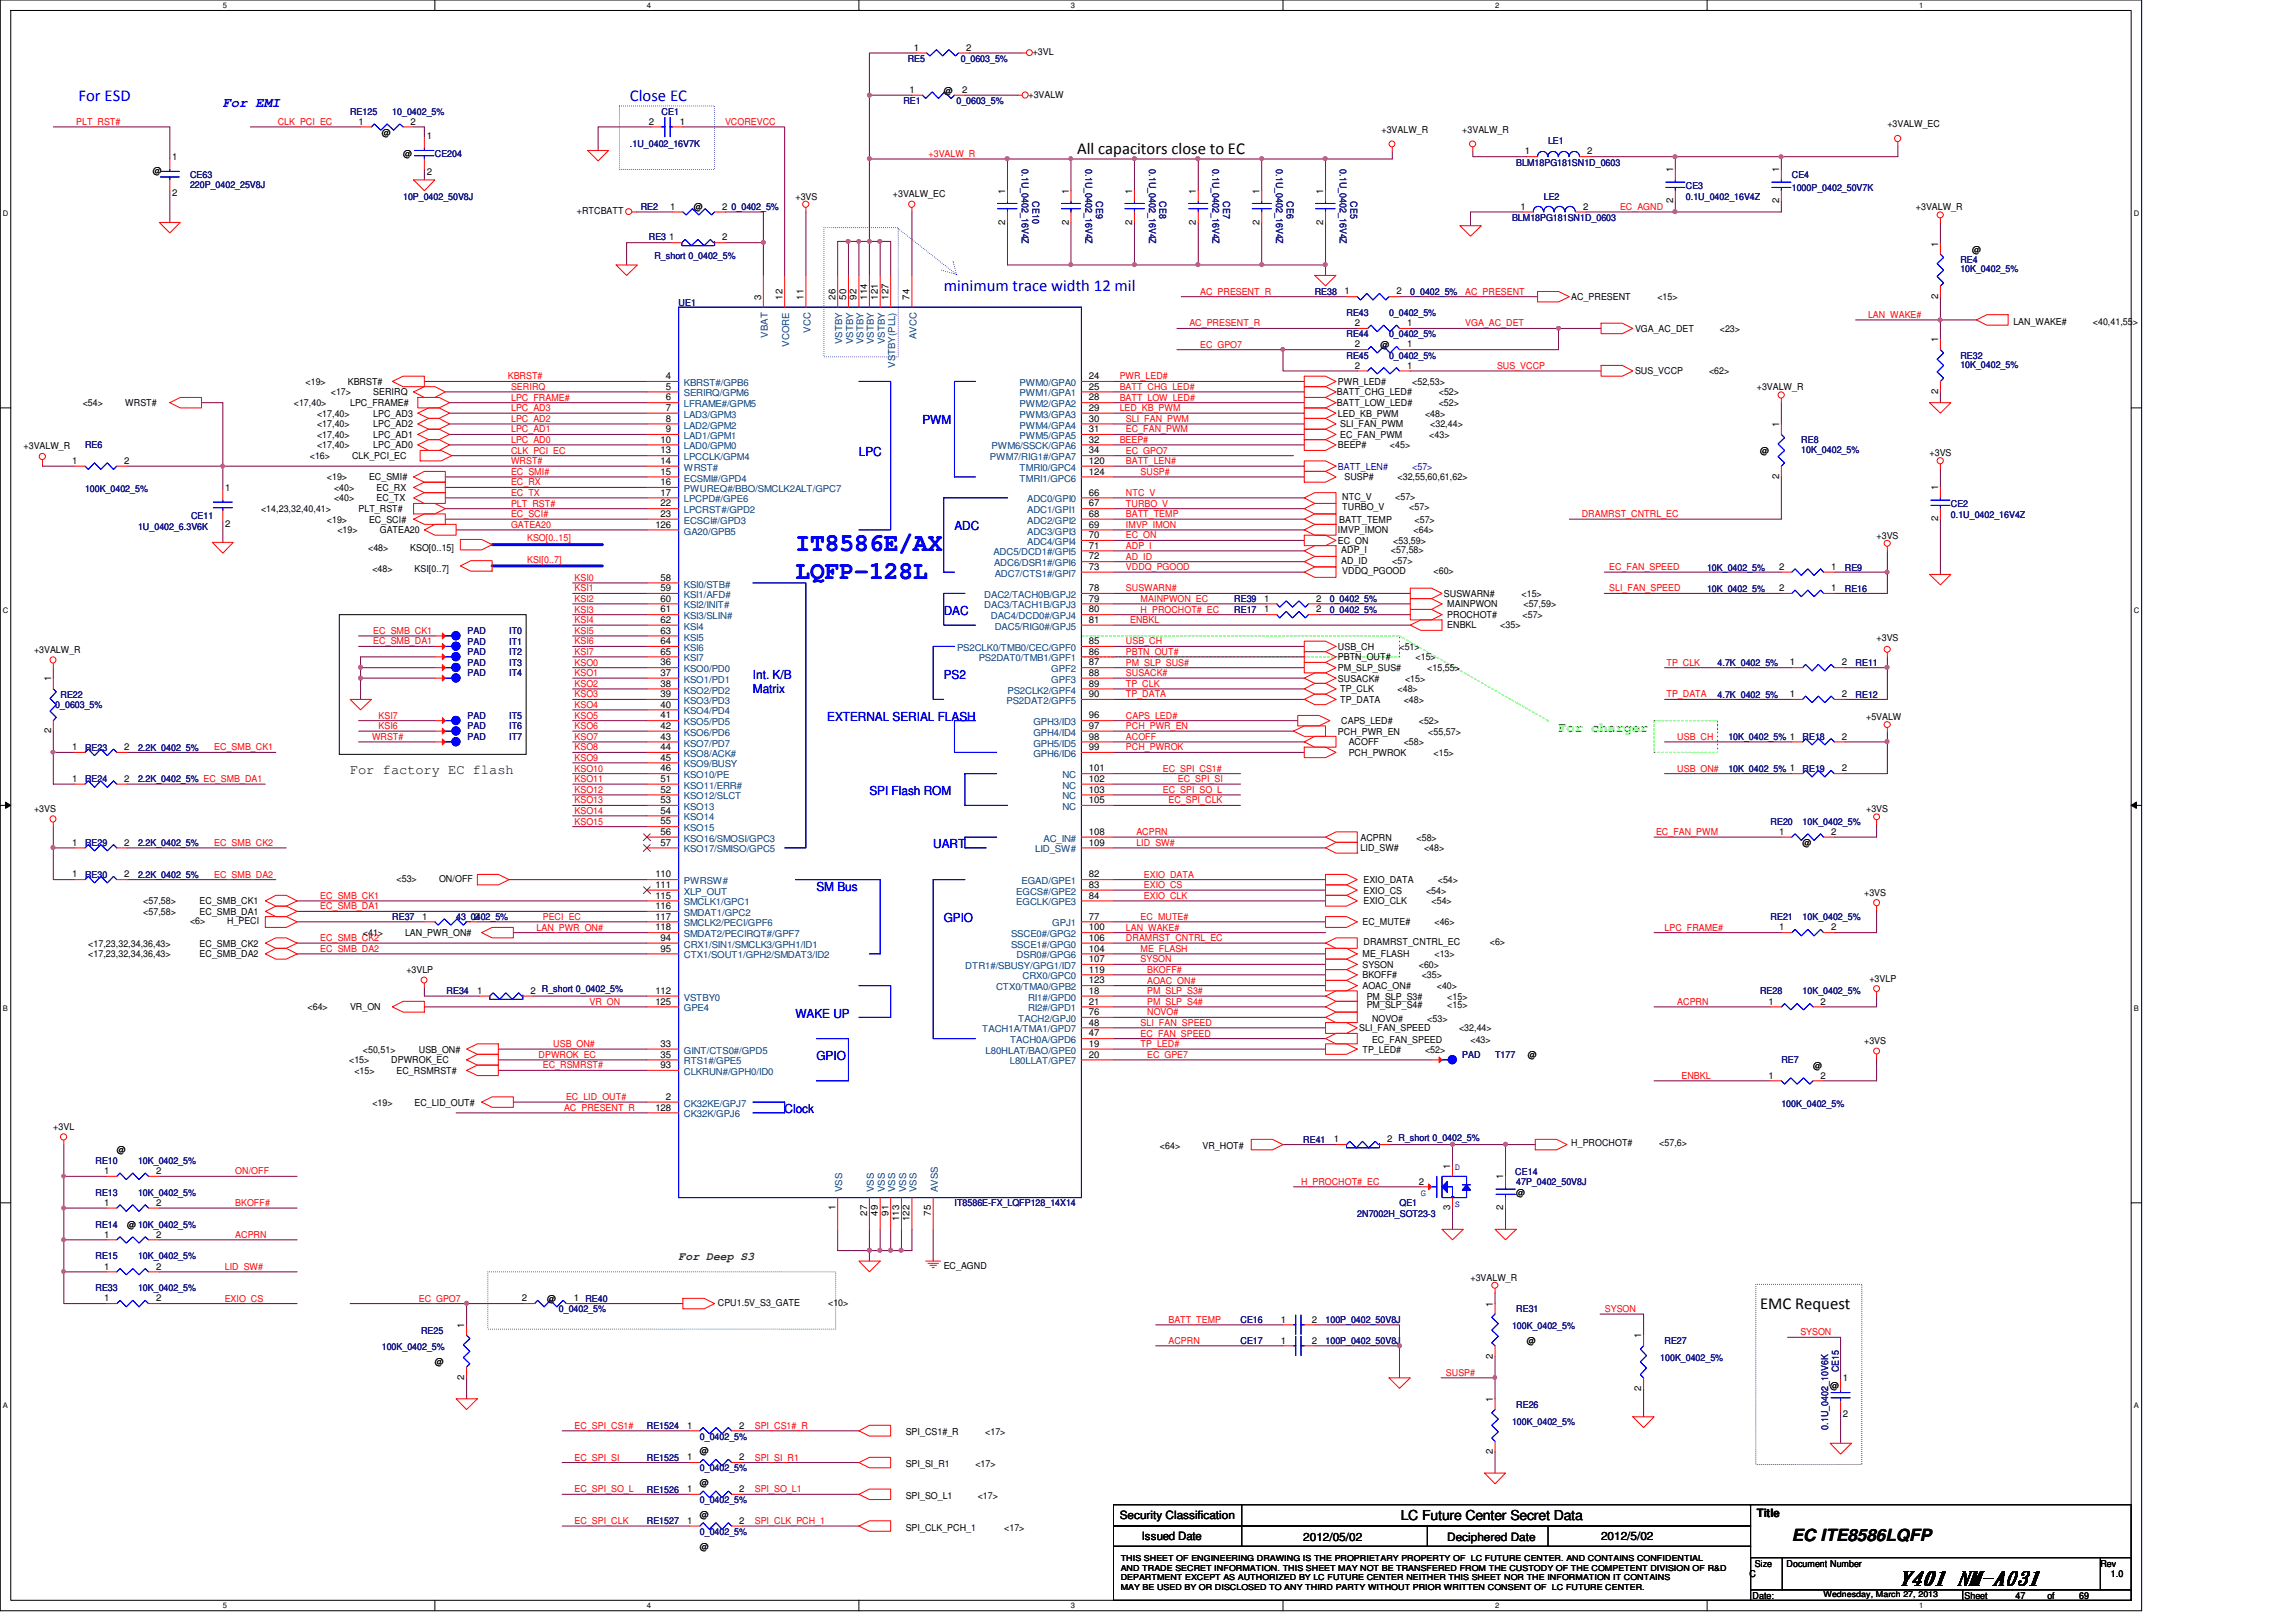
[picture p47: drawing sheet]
<svg xmlns="http://www.w3.org/2000/svg" width="297mm" height="210mm" viewBox="0 0 297 210" stroke-linecap="round" stroke-linejoin="round" font-family="sans-serif">
<defs><g id="words">
<g font-size="3.3" fill="#00f">
<text x="102.9" y="71.3">IT8586E/AX</text>
<text x="102.9" y="75">LQFP-128L</text>
</g>
<text font-size="2.6" x="245.6" y="205.1">Y401 NM-A031</text>
<g font-size="2.2" fill="#00f">
<text x="10.2" y="13">For ESD</text>
<text x="81.5" y="13">Close EC</text>
<text x="122.1" y="37.7">minimum trace width 12 mil</text>
</g>
<g font-size="2.2">
<text x="139.4" y="19.9">All capacitors close to EC</text>
<text x="227.7" y="169.4">EMC Request</text>
<text x="231.8" y="199.5">EC ITE8586LQFP</text>
</g>
<text font-size="1.8" fill="#00f" x="28.8" y="13.9">For EMI</text>
<text font-size="1.8" fill="#0f0" x="201.6" y="94.8">For charger</text>
<g font-size="1.8">
<text x="45.3" y="100.1">For factory EC flash</text>
<text x="181.2" y="196.8">LC Future Center Secret Data</text>
</g>
<g font-size="1.6" fill="#00f">
<text x="111.1" y="59">LPC</text>
<text x="119.3" y="54.9">PWM</text>
<text x="123.5" y="68.6">ADC</text>
<text x="122.1" y="79.6">DAC</text>
<text x="97.4" y="87.8">Int. K/B</text>
<text x="97.4" y="89.7">Matrix</text>
<text x="122.1" y="87.8">PS2</text>
<text x="107" y="93.3">EXTERNAL SERIAL FLASH</text>
<text x="112.5" y="102.9">SPI Flash ROM</text>
<text x="120.7" y="109.8">UART</text>
<text x="105.6" y="115.3">SM Bus</text>
<text x="122.1" y="119.4">GPIO</text>
<text x="102.9" y="131.7">WAKE UP</text>
<text x="105.6" y="137.2">GPIO</text>
<text x="101.5" y="144.1">Clock</text>
</g>
<text font-size="1.5" fill="#008000" x="87.8" y="163.1">For Deep S3</text>
<g font-size="1.5">
<text x="144.9" y="196.6">Security Classification</text>
<text x="227.3" y="196.3">Title</text>
<text x="147.7" y="199.3">Issued Date</text>
<text x="168.6" y="199.4">2012/05/02</text>
<text x="187.2" y="199.4">Deciphered Date</text>
<text x="207.1" y="199.3">2012/5/02</text>
</g>
<g font-size="1.2" fill="#000080">
<text x="117.4" y="8">RE5</text>
<text x="124.3" y="8">0_0603_5%</text>
<text x="45.3" y="14.9">RE125</text>
<text x="50.8" y="14.9">10_0402_5%</text>
<text x="85.6" y="14.9">CE1</text>
<text x="116.9" y="13.5">RE1</text>
<text x="123.7" y="13.5">0_0603_5%</text>
<text x="24.6" y="23.1">CE63</text>
<text x="56.3" y="20.3">CE204</text>
<text x="81.5" y="19">.1U_0402_16V7K</text>
<text x="132.2" y="21.9" transform="rotate(90 132.2 21.9)">0.1U_0402_16V4Z</text>
<text x="140.4" y="21.9" transform="rotate(90 140.4 21.9)">0.1U_0402_16V4Z</text>
<text x="148.7" y="21.9" transform="rotate(90 148.7 21.9)">0.1U_0402_16V4Z</text>
<text x="156.9" y="21.9" transform="rotate(90 156.9 21.9)">0.1U_0402_16V4Z</text>
<text x="165.1" y="21.9" transform="rotate(90 165.1 21.9)">0.1U_0402_16V4Z</text>
<text x="173.4" y="21.9" transform="rotate(90 173.4 21.9)">0.1U_0402_16V4Z</text>
<text x="196.2" y="21.4">BLM18PG181SN1D_0603</text>
<text x="200.3" y="18.7">LE1</text>
<text x="231.8" y="23.1">CE4</text>
<text x="24.6" y="24.3">220P_0402_25V8J</text>
<text x="52.2" y="25.8">10P_0402_50V8J</text>
<text x="82.9" y="27.2">RE2</text>
<text x="94.7" y="27.2">0_0402_5%</text>
<text x="133.6" y="26" transform="rotate(90 133.6 26)">CE10</text>
<text x="141.8" y="26" transform="rotate(90 141.8 26)">CE9</text>
<text x="150" y="26" transform="rotate(90 150 26)">CE8</text>
<text x="158.2" y="26" transform="rotate(90 158.2 26)">CE7</text>
<text x="166.5" y="26" transform="rotate(90 166.5 26)">CE6</text>
<text x="174.7" y="26" transform="rotate(90 174.7 26)">CE5</text>
<text x="195.6" y="28.6">BLM18PG181SN1D_0603</text>
<text x="199.7" y="25.8">LE2</text>
<text x="218.1" y="24.4">CE3</text>
<text x="218.1" y="25.8">0.1U_0402_16V4Z</text>
<text x="231.8" y="24.7">1000P_0402_50V7K</text>
<text x="83.9" y="31">RE3</text>
<text x="84.7" y="33.5">R_short 0_0402_5%</text>
<text x="253.6" y="34">RE4</text>
<text x="253.6" y="35.3">10K_0402_5%</text>
<text x="87.8" y="39.5">UE1</text>
<text x="170.1" y="38.1">RE38</text>
<text x="174.2" y="40.9">RE43</text>
<text x="179.7" y="40.9">0_0402_5%</text>
<text x="182.5" y="38.1">0_0402_5%</text>
<text x="174.2" y="43.6">RE44</text>
<text x="174.2" y="46.4">RE45</text>
<text x="179.7" y="43.6">0_0402_5%</text>
<text x="179.7" y="46.4">0_0402_5%</text>
<text x="253.6" y="46.4">RE32</text>
<text x="253.6" y="47.6">10K_0402_5%</text>
<text x="11" y="58">RE6</text>
<text x="233" y="57.4">RE8</text>
<text x="233" y="58.6">10K_0402_5%</text>
<text x="11" y="63.7">100K_0402_5%</text>
<text x="252.4" y="65.6">CE2</text>
<text x="17.9" y="68.6">1U_0402_6.3V6K</text>
<text x="24.7" y="67.2">CE11</text>
<text x="252.4" y="67">0.1U_0402_16V4Z</text>
<text x="159.7" y="77.9">RE39</text>
<text x="172" y="77.9">0_0402_5%</text>
<text x="220.8" y="73.8">10K_0402_5%</text>
<text x="220.8" y="76.6">10K_0402_5%</text>
<text x="238.7" y="73.8">RE9</text>
<text x="238.7" y="76.6">RE16</text>
<text x="60.5" y="83.4">PAD</text>
<text x="60.5" y="82">PAD</text>
<text x="65.9" y="83.4">IT1</text>
<text x="65.9" y="82">IT0</text>
<text x="159.7" y="79.3">RE17</text>
<text x="172" y="79.3">0_0402_5%</text>
<text x="60.5" y="84.8">PAD</text>
<text x="60.5" y="86.1">PAD</text>
<text x="60.5" y="87.5">PAD</text>
<text x="65.9" y="84.8">IT2</text>
<text x="65.9" y="86.1">IT3</text>
<text x="65.9" y="87.5">IT4</text>
<text x="222.2" y="86.1">4.7K_0402_5%</text>
<text x="240.1" y="86.1">RE11</text>
<text x="7.2" y="91.7">0_0603_5%</text>
<text x="7.8" y="90.3">RE22</text>
<text x="60.5" y="93">PAD</text>
<text x="60.5" y="95.8">PAD</text>
<text x="60.5" y="94.4">PAD</text>
<text x="65.9" y="93">IT5</text>
<text x="65.9" y="95.8">IT7</text>
<text x="65.9" y="94.4">IT6</text>
<text x="222.2" y="90.3">4.7K_0402_5%</text>
<text x="223.6" y="95.8">10K_0402_5% 1</text>
<text x="233.2" y="95.8">RE18</text>
<text x="240.1" y="90.3">RE12</text>
<text x="11" y="97.2">RE23</text>
<text x="11" y="101.3">RE24</text>
<text x="17.9" y="97.2">2.2K_0402_5%</text>
<text x="17.9" y="101.3">2.2K_0402_5% EC_SMB_DA1</text>
<text x="223.6" y="99.9">10K_0402_5% 1</text>
<text x="233.2" y="99.9">RE19</text>
<text x="229.1" y="106.7">RE20</text>
<text x="233.2" y="106.7">10K_0402_5%</text>
<text x="11" y="113.6">RE30</text>
<text x="11" y="109.5">RE29</text>
<text x="17.9" y="113.6">2.2K_0402_5%</text>
<text x="17.9" y="109.5">2.2K_0402_5%</text>
<text x="50.8" y="119.1">RE37</text>
<text x="59" y="119.1">43_0402_5%</text>
<text x="229.1" y="119.1">RE21</text>
<text x="233.2" y="119.1">10K_0402_5%</text>
<text x="57.8" y="128.7">RE34</text>
<text x="227.7" y="128.7">RE28</text>
<text x="233.2" y="128.7">10K_0402_5%</text>
<text x="189.2" y="136.9">PAD</text>
<text x="193.4" y="136.9">T177</text>
<text x="230.5" y="137.6">RE7</text>
<text x="230.5" y="143.2">100K_0402_5%</text>
<text x="168.6" y="147.9">RE41</text>
<text x="12.4" y="154.7">RE13</text>
<text x="12.4" y="150.6">RE10</text>
<text x="17.9" y="154.7">10K_0402_5%</text>
<text x="17.9" y="150.6">10K_0402_5%</text>
<text x="196" y="152">CE14</text>
<text x="196.2" y="153.4">47P_0402_50V8J</text>
<text x="12.4" y="158.9">RE14</text>
<text x="123.5" y="156.1">IT8586E-FX_LQFP128_14X14</text>
<text x="175.6" y="157.5">2N7002H_SOT23-3</text>
<text x="181.1" y="156.1">QE1</text>
<text x="12.4" y="163">RE15</text>
<text x="12.4" y="167.1">RE33</text>
<text x="17.9" y="163">10K_0402_5%</text>
<text x="17.9" y="167.1">10K_0402_5%</text>
<text x="54.5" y="172.6">RE25</text>
<text x="72.3" y="169.8">0_0402_5%</text>
<text x="160.5" y="171.2">CE16</text>
<text x="160.5" y="173.9">CE17</text>
<text x="171.5" y="171.2">100P_0402_50V8J</text>
<text x="171.5" y="173.9">100P_0402_50V8J</text>
<text x="195.6" y="172">100K_0402_5%</text>
<text x="196.2" y="169.8">RE31</text>
<text x="215.3" y="173.9">RE27</text>
<text x="49.4" y="174.8">100K_0402_5%</text>
<text x="214.8" y="176.1">100K_0402_5%</text>
<text x="237.9" y="177.6" transform="rotate(-90 237.9 177.6)">CE15</text>
<text x="83.7" y="184.9">RE1524</text>
<text x="195.6" y="184.4">100K_0402_5%</text>
<text x="196.2" y="182.2">RE26</text>
<text x="236.5" y="185" transform="rotate(-90 236.5 185)">0.1U_0402_10V6K</text>
<text x="83.7" y="189">RE1525</text>
<text x="90.5" y="186.3">0_0402_5%</text>
<text x="90.5" y="190.4">0_0402_5%</text>
<text x="83.7" y="193.2">RE1526</text>
<text x="83.7" y="197.3">RE1527</text>
<text x="90.5" y="194.5">0_0402_5%</text>
<text x="90.5" y="198.6">0_0402_5%</text>
</g>
<g font-size="1.2">
<text x="118.2" y="6.6">1</text>
<text x="125" y="6.6">2</text>
<text x="133.6" y="7.2">+3VL</text>
<text x="46.4" y="16.1">1</text>
<text x="49.4" y="17.6">@</text>
<text x="53.1" y="16.1">2</text>
<text x="55.2" y="17.9">1</text>
<text x="83.9" y="16.1">2</text>
<text x="88" y="16.1">1</text>
<text x="117.7" y="12">1</text>
<text x="122.1" y="12.1">@</text>
<text x="124.5" y="12">2</text>
<text x="133.1" y="12.7">+3VALW</text>
<text x="178.7" y="17.2">+3VALW_R</text>
<text x="189.2" y="17.2">+3VALW_R</text>
<text x="244.2" y="16.5">+3VALW_EC</text>
<text x="19.8" y="22.5">@</text>
<text x="22.3" y="20.7">1</text>
<text x="52.2" y="20.3">@</text>
<text x="55.2" y="22.7">2</text>
<text x="197.3" y="20">1</text>
<text x="205.4" y="20">2</text>
<text x="216.4" y="22.3" transform="rotate(-90 216.4 22.3)">1</text>
<text x="230.2" y="22.3" transform="rotate(-90 230.2 22.3)">1</text>
<text x="22.3" y="25.4">2</text>
<text x="74.6" y="27.7">+RTCBATT</text>
<text x="86.7" y="27.1">1</text>
<text x="89.7" y="27.2">@</text>
<text x="93.4" y="27.1">2</text>
<text x="102.9" y="25.8">+3VS</text>
<text x="115.5" y="25.5">+3VALW_EC</text>
<text x="130" y="29.1" transform="rotate(-90 130 29.1)">2</text>
<text x="130" y="25.1" transform="rotate(-90 130 25.1)">1</text>
<text x="138.3" y="29.1" transform="rotate(-90 138.3 29.1)">2</text>
<text x="138.3" y="25.1" transform="rotate(-90 138.3 25.1)">1</text>
<text x="146.5" y="29.1" transform="rotate(-90 146.5 29.1)">2</text>
<text x="146.5" y="25.1" transform="rotate(-90 146.5 25.1)">1</text>
<text x="154.7" y="29.1" transform="rotate(-90 154.7 29.1)">2</text>
<text x="154.7" y="25.1" transform="rotate(-90 154.7 25.1)">1</text>
<text x="162.9" y="29.1" transform="rotate(-90 162.9 29.1)">2</text>
<text x="162.9" y="25.1" transform="rotate(-90 162.9 25.1)">1</text>
<text x="171.2" y="29.1" transform="rotate(-90 171.2 29.1)">2</text>
<text x="171.2" y="25.1" transform="rotate(-90 171.2 25.1)">1</text>
<text x="196.7" y="27.1">1</text>
<text x="204.8" y="27.1">2</text>
<text x="216.4" y="26.3" transform="rotate(-90 216.4 26.3)">2</text>
<text x="230.2" y="26.3" transform="rotate(-90 230.2 26.3)">2</text>
<text x="247.9" y="27.2">+3VALW_R</text>
<text x="86.6" y="31.1">1</text>
<text x="93.4" y="31.1">2</text>
<text x="250.7" y="31.9" transform="rotate(-90 250.7 31.9)">1</text>
<text x="255.1" y="32.7">@</text>
<text x="98.5" y="38.8" transform="rotate(-90 98.5 38.8)">3</text>
<text x="101.2" y="38.8" transform="rotate(-90 101.2 38.8)">12</text>
<text x="104" y="38.8" transform="rotate(-90 104 38.8)">11</text>
<text x="108.1" y="38.8" transform="rotate(-90 108.1 38.8)">26</text>
<text x="109.5" y="38.8" transform="rotate(-90 109.5 38.8)">50</text>
<text x="110.8" y="38.8" transform="rotate(-90 110.8 38.8)">92</text>
<text x="112.2" y="38.8" transform="rotate(-90 112.2 38.8)">114</text>
<text x="113.6" y="38.8" transform="rotate(-90 113.6 38.8)">121</text>
<text x="114.9" y="38.8" transform="rotate(-90 114.9 38.8)">127</text>
<text x="117.7" y="38.8" transform="rotate(-90 117.7 38.8)">74</text>
<text x="173.9" y="38.1">1</text>
<text x="180.7" y="38.1">2</text>
<text x="203.3" y="38.9">AC_PRESENT</text>
<text x="214.4" y="38.9">&lt;15&gt;</text>
<text x="250.7" y="38.7" transform="rotate(-90 250.7 38.7)">2</text>
<text x="260.5" y="42">LAN_WAKE#</text>
<text x="270.8" y="42">&lt;40,41,55&gt;</text>
<text x="175.3" y="45">2</text>
<text x="175.3" y="47.7">2</text>
<text x="175.3" y="42.2">2</text>
<text x="178.6" y="45">@</text>
<text x="182" y="45">1</text>
<text x="182" y="47.7">1</text>
<text x="182" y="42.2">1</text>
<text x="211.5" y="43">VGA_AC_DET</text>
<text x="222.5" y="43">&lt;23&gt;</text>
<text x="250.7" y="44.3" transform="rotate(-90 250.7 44.3)">1</text>
<text x="10.7" y="52.6">&lt;54&gt;</text>
<text x="16.2" y="52.6">WRST#</text>
<text x="38" y="52.6">&lt;17,40&gt;</text>
<text x="39.5" y="49.8">&lt;19&gt;</text>
<text x="41" y="53.9">&lt;17,40&gt;</text>
<text x="42.8" y="51.2">&lt;17&gt;</text>
<text x="45" y="49.8">KBRST#</text>
<text x="45.3" y="52.6">LPC_FRAME#</text>
<text x="48.3" y="53.9">LPC_AD3</text>
<text x="48.3" y="51.2">SERIRQ</text>
<text x="86.1" y="49.1">4</text>
<text x="86.1" y="50.4">5</text>
<text x="86.1" y="53.2">7</text>
<text x="86.1" y="51.8">6</text>
<text x="140.9" y="49.1">24</text>
<text x="140.9" y="50.4">25</text>
<text x="140.9" y="51.8">28</text>
<text x="140.9" y="53.2">29</text>
<text x="173" y="51.2">BATT_CHG_LED#</text>
<text x="173" y="52.6">BATT_LOW_LED#</text>
<text x="173.1" y="49.8">PWR_LED#</text>
<text x="173.1" y="53.9">LED_KB_PWM</text>
<text x="182.7" y="49.8">&lt;52,53&gt;</text>
<text x="184.4" y="53.9">&lt;48&gt;</text>
<text x="186.1" y="52.6">&lt;52&gt;</text>
<text x="186.1" y="51.2">&lt;52&gt;</text>
<text x="211.5" y="48.4">SUS_VCCP</text>
<text x="221.1" y="48.4">&lt;62&gt;</text>
<text x="227.3" y="50.5">+3VALW_R</text>
<text x="250.7" y="51" transform="rotate(-90 250.7 51)">2</text>
<text x="3" y="58.2">+3VALW_R</text>
<text x="40.1" y="59.4">&lt;16&gt;</text>
<text x="41" y="55.3">&lt;17,40&gt;</text>
<text x="41" y="56.7">&lt;17,40&gt;</text>
<text x="41" y="58">&lt;17,40&gt;</text>
<text x="45.5" y="59.4">CLK_PCI_EC</text>
<text x="48.3" y="55.3">LPC_AD2</text>
<text x="48.3" y="56.7">LPC_AD1</text>
<text x="48.3" y="58">LPC_AD0</text>
<text x="85.5" y="57.3">10</text>
<text x="85.5" y="58.7">13</text>
<text x="86.1" y="54.6">8</text>
<text x="86.1" y="55.9">9</text>
<text x="140.9" y="54.6">30</text>
<text x="140.9" y="55.9">31</text>
<text x="140.9" y="57.3">32</text>
<text x="140.9" y="58.7">34</text>
<text x="173.1" y="58">BEEP#</text>
<text x="173.4" y="55.3">SLI_FAN_PWM</text>
<text x="173.4" y="56.7">EC_FAN_PWM</text>
<text x="179.8" y="58">&lt;45&gt;</text>
<text x="184.9" y="56.7">&lt;43&gt;</text>
<text x="185" y="55.3">&lt;32,44&gt;</text>
<text x="227.7" y="58.7">@</text>
<text x="230.2" y="55.2" transform="rotate(-90 230.2 55.2)">1</text>
<text x="249.6" y="59">+3VS</text>
<text x="9.4" y="60">1</text>
<text x="16.1" y="60">2</text>
<text x="29.1" y="63.5">1</text>
<text x="42.3" y="62.1">&lt;19&gt;</text>
<text x="43.2" y="64.9">&lt;40&gt;</text>
<text x="43.2" y="63.5">&lt;40&gt;</text>
<text x="47.7" y="62.1">EC_SMI#</text>
<text x="48.7" y="64.9">EC_TX</text>
<text x="48.7" y="63.5">EC_RX</text>
<text x="85.5" y="65.5">22</text>
<text x="85.5" y="60">14</text>
<text x="85.5" y="61.4">15</text>
<text x="85.5" y="62.8">16</text>
<text x="85.5" y="64.1">17</text>
<text x="140.9" y="65.5">67</text>
<text x="140.9" y="64.1">66</text>
<text x="140.9" y="60">120</text>
<text x="140.9" y="61.4">124</text>
<text x="173.6" y="66">TURBO_V</text>
<text x="173.6" y="64.6">NTC_V</text>
<text x="173.9" y="62.1">SUSP#</text>
<text x="180.5" y="64.6">&lt;57&gt;</text>
<text x="180.8" y="62.1">&lt;32,55,60,61,62&gt;</text>
<text x="182.3" y="66">&lt;57&gt;</text>
<text x="230.2" y="62" transform="rotate(-90 230.2 62)">2</text>
<text x="250.7" y="63.5" transform="rotate(-90 250.7 63.5)">1</text>
<text x="29.1" y="68.2">2</text>
<text x="33.8" y="66.3">&lt;14,23,32,40,41&gt;</text>
<text x="42.3" y="67.6">&lt;19&gt;</text>
<text x="43.6" y="69">&lt;19&gt;</text>
<text x="46.4" y="66.3">PLT_RST#</text>
<text x="47.6" y="71.3">&lt;48&gt;</text>
<text x="47.7" y="67.6">EC_SCI#</text>
<text x="49.1" y="69">GATEA20</text>
<text x="53.1" y="71.3">KSO[0..15]</text>
<text x="84.8" y="68.3">126</text>
<text x="85.5" y="66.9">23</text>
<text x="140.9" y="66.9">68</text>
<text x="140.9" y="68.3">69</text>
<text x="140.9" y="69.6">70</text>
<text x="140.9" y="71">71</text>
<text x="173.1" y="69">IMVP_IMON</text>
<text x="173.1" y="70.4">EC_ON</text>
<text x="173.3" y="67.6">BATT_TEMP</text>
<text x="173.5" y="71.6">ADP_I</text>
<text x="180" y="71.6">&lt;57,58&gt;</text>
<text x="180.3" y="70.4">&lt;53,59&gt;</text>
<text x="182.9" y="69">&lt;64&gt;</text>
<text x="183" y="67.6">&lt;57&gt;</text>
<text x="242.8" y="69.7">+3VS</text>
<text x="250.7" y="67.5" transform="rotate(-90 250.7 67.5)">2</text>
<text x="48.2" y="74.1">&lt;48&gt;</text>
<text x="53.6" y="74.1">KSI[0..7]</text>
<text x="85.5" y="75.1">58</text>
<text x="85.5" y="76.5">59</text>
<text x="85.5" y="77.9">60</text>
<text x="140.9" y="73.7">73</text>
<text x="140.9" y="77.9">79</text>
<text x="140.9" y="76.5">78</text>
<text x="140.9" y="72.4">72</text>
<text x="163.5" y="77.9">1</text>
<text x="170.3" y="77.9">2</text>
<text x="173.5" y="73">AD_ID</text>
<text x="173.6" y="74.3">VDDQ_PGOOD</text>
<text x="180.1" y="73">&lt;57&gt;</text>
<text x="185.5" y="74.3">&lt;60&gt;</text>
<text x="186.8" y="77.3">SUSWARN#</text>
<text x="196.8" y="77.3">&lt;15&gt;</text>
<text x="230.2" y="73.7">2</text>
<text x="230.2" y="76.5">2</text>
<text x="236.9" y="73.7">1</text>
<text x="236.9" y="76.5">1</text>
<text x="85.5" y="79.2">61</text>
<text x="85.5" y="80.6">62</text>
<text x="85.5" y="82">63</text>
<text x="85.5" y="83.4">64</text>
<text x="140.9" y="79.2">80</text>
<text x="140.9" y="80.6">81</text>
<text x="140.9" y="83.4">85</text>
<text x="163.5" y="79.2">1</text>
<text x="170.3" y="79.2">2</text>
<text x="187.2" y="78.6">MAINPWON</text>
<text x="187.2" y="80">PROCHOT#</text>
<text x="187.2" y="81.2">ENBKL</text>
<text x="194.1" y="81.2">&lt;35&gt;</text>
<text x="197" y="80">&lt;57&gt;</text>
<text x="197.1" y="78.6">&lt;57,59&gt;</text>
<text x="242.8" y="83">+3VS</text>
<text x="4.4" y="84.5">+3VALW_R</text>
<text x="6.6" y="88.2" transform="rotate(-90 6.6 88.2)">1</text>
<text x="85.5" y="86.1">36</text>
<text x="85.5" y="87.5">37</text>
<text x="85.5" y="88.9">38</text>
<text x="85.5" y="84.7">65</text>
<text x="140.9" y="86.1">87</text>
<text x="140.9" y="87.5">88</text>
<text x="140.9" y="88.9">89</text>
<text x="140.9" y="84.7">86</text>
<text x="173.1" y="85.5">PBTN_OUT#</text>
<text x="173.1" y="84.1">USB_CH</text>
<text x="173.1" y="88.2">SUSACK#</text>
<text x="173.1" y="86.9">PM_SLP_SUS#</text>
<text x="173.4" y="89.6">TP_CLK</text>
<text x="180.8" y="89.6">&lt;48&gt;</text>
<text x="181.1" y="84.1">&lt;51&gt;</text>
<text x="181.8" y="88.2">&lt;15&gt;</text>
<text x="183.1" y="85.5">&lt;15&gt;</text>
<text x="184.7" y="86.9">&lt;15,55&gt;</text>
<text x="231.6" y="86.1">1</text>
<text x="238.3" y="86.1">2</text>
<text x="6.6" y="94.9" transform="rotate(-90 6.6 94.9)">2</text>
<text x="85.5" y="90.2">39</text>
<text x="85.5" y="91.6">40</text>
<text x="85.5" y="93">41</text>
<text x="85.5" y="94.3">42</text>
<text x="85.5" y="95.7">43</text>
<text x="140.9" y="95.7">98</text>
<text x="140.9" y="93">96</text>
<text x="140.9" y="94.3">97</text>
<text x="140.9" y="90.2">90</text>
<text x="173.1" y="95.1">PCH_PWR_EN</text>
<text x="173.4" y="91">TP_DATA</text>
<text x="173.5" y="93.7">CAPS_LED#</text>
<text x="181.6" y="91">&lt;48&gt;</text>
<text x="183.6" y="93.7">&lt;52&gt;</text>
<text x="184.8" y="95.1">&lt;55,57&gt;</text>
<text x="231.6" y="90.2">1</text>
<text x="238.3" y="95.7">2</text>
<text x="238.3" y="90.2">2</text>
<text x="241.4" y="93.2">+5VALW</text>
<text x="9.4" y="97.1">1</text>
<text x="9.4" y="101.2">1</text>
<text x="16.1" y="97.1">2</text>
<text x="16.1" y="101.2">2</text>
<text x="85.5" y="101.2">51</text>
<text x="85.5" y="97.1">44</text>
<text x="85.5" y="98.4">45</text>
<text x="85.5" y="99.8">46</text>
<text x="140.9" y="99.8">101</text>
<text x="140.9" y="101.2">102</text>
<text x="140.9" y="97.1">99</text>
<text x="174.5" y="97.8">PCH_PWROK</text>
<text x="174.5" y="96.4">ACOFF</text>
<text x="181.6" y="96.4">&lt;58&gt;</text>
<text x="185.5" y="97.8">&lt;15&gt;</text>
<text x="238.3" y="99.8">2</text>
<text x="4.4" y="105.1">+3VS</text>
<text x="85.5" y="102.6">52</text>
<text x="85.5" y="103.9">53</text>
<text x="85.5" y="105.3">54</text>
<text x="85.5" y="106.7">55</text>
<text x="140.9" y="102.6">103</text>
<text x="140.9" y="103.9">105</text>
<text x="241.4" y="105.1">+3VS</text>
<text x="9.4" y="113.5">1</text>
<text x="9.4" y="109.4">1</text>
<text x="16.1" y="113.5">2</text>
<text x="16.1" y="109.4">2</text>
<text x="84.8" y="113.5">110</text>
<text x="85.5" y="108">56</text>
<text x="85.5" y="109.4">57</text>
<text x="140.9" y="109.4">109</text>
<text x="140.9" y="113.5">82</text>
<text x="140.9" y="108">108</text>
<text x="176" y="108.8">ACPRN</text>
<text x="176" y="110.2">LID_SW#</text>
<text x="183.3" y="108.8">&lt;58&gt;</text>
<text x="184.2" y="110.2">&lt;48&gt;</text>
<text x="230.2" y="108">1</text>
<text x="233.2" y="109.5">@</text>
<text x="236.9" y="108">2</text>
<text x="18.5" y="117">&lt;57,58&gt;</text>
<text x="18.5" y="118.4">&lt;57,58&gt;</text>
<text x="24.6" y="119.6">&lt;6&gt;</text>
<text x="25.8" y="117">EC_SMB_CK1</text>
<text x="25.8" y="118.4">EC_SMB_DA1</text>
<text x="29.4" y="119.6">H_PECI</text>
<text x="51.3" y="114.1">&lt;53&gt;</text>
<text x="54.6" y="119">1</text>
<text x="56.8" y="114.1">ON/OFF</text>
<text x="61.3" y="119">2</text>
<text x="84.8" y="114.9">111</text>
<text x="84.8" y="116.3">115</text>
<text x="84.8" y="117.6">116</text>
<text x="84.8" y="119">117</text>
<text x="140.9" y="119">77</text>
<text x="140.9" y="114.9">83</text>
<text x="140.9" y="116.3">84</text>
<text x="176.3" y="119.8">EC_MUTE#</text>
<text x="176.4" y="117">EXIO_CLK</text>
<text x="176.4" y="115.7">EXIO_CS</text>
<text x="176.4" y="114.3">EXIO_DATA</text>
<text x="184.5" y="115.7">&lt;54&gt;</text>
<text x="185.2" y="117">&lt;54&gt;</text>
<text x="185.6" y="119.8">&lt;46&gt;</text>
<text x="186" y="114.3">&lt;54&gt;</text>
<text x="241.2" y="115.9">+3VS</text>
<text x="11.4" y="122.5">&lt;17,23,32,34,36,43&gt;</text>
<text x="11.4" y="123.9">&lt;17,23,32,34,36,43&gt;</text>
<text x="25.8" y="122.5">EC_SMB_CK2</text>
<text x="25.8" y="123.9">EC_SMB_DA2</text>
<text x="46.9" y="121.2">&lt;41&gt;</text>
<text x="52.4" y="121.2">LAN_PWR_ON#</text>
<text x="52.6" y="125.9">+3VLP</text>
<text x="84.8" y="120.4">118</text>
<text x="85.5" y="123.1">95</text>
<text x="85.5" y="121.8">94</text>
<text x="140.9" y="123.1">104</text>
<text x="140.9" y="125.9">119</text>
<text x="140.9" y="120.4">100</text>
<text x="140.9" y="121.8">106</text>
<text x="140.9" y="124.5">107</text>
<text x="176.3" y="125.3">SYSON</text>
<text x="176.3" y="123.9">ME_FLASH</text>
<text x="176.4" y="122.3">DRAMRST_CNTRL_EC</text>
<text x="183.6" y="125.3">&lt;60&gt;</text>
<text x="185.6" y="123.9">&lt;13&gt;</text>
<text x="192.7" y="122.3">&lt;6&gt;</text>
<text x="230.2" y="120.4">1</text>
<text x="236.9" y="120.4">2</text>
<text x="39.8" y="130.7">&lt;64&gt;</text>
<text x="45.3" y="130.7">VR_ON</text>
<text x="61.7" y="128.6">1</text>
<text x="68.6" y="128.6">2 R_short 0_0402_5%</text>
<text x="84.8" y="128.6">112</text>
<text x="84.8" y="130">125</text>
<text x="140.9" y="127.3">123</text>
<text x="140.9" y="128.6">18</text>
<text x="140.9" y="130">21</text>
<text x="140.9" y="131.4">76</text>
<text x="176.3" y="128">AOAC_ON#</text>
<text x="176.3" y="126.6">BKOFF#</text>
<text x="176.8" y="129.4">PM_SLP_S3#</text>
<text x="176.8" y="130.5">PM_SLP_S4#</text>
<text x="183.9" y="126.6">&lt;35&gt;</text>
<text x="185.9" y="128">&lt;40&gt;</text>
<text x="187.2" y="129.4">&lt;15&gt;</text>
<text x="187.2" y="130.5">&lt;15&gt;</text>
<text x="228.8" y="130">1</text>
<text x="235.5" y="130">2</text>
<text x="241.8" y="127">+3VLP</text>
<text x="45.2" y="137.6">&lt;15&gt;</text>
<text x="46.9" y="136.2">&lt;50,51&gt;</text>
<text x="50.6" y="137.6">DPWROK_EC</text>
<text x="54.2" y="136.2">USB_ON#</text>
<text x="85.5" y="135.5">33</text>
<text x="85.5" y="136.9">35</text>
<text x="140.9" y="136.9">20</text>
<text x="140.9" y="134.1">47</text>
<text x="140.9" y="135.5">19</text>
<text x="140.9" y="132.7">48</text>
<text x="175.8" y="133.5">SLI_FAN_SPEED</text>
<text x="176.3" y="136.2">TP_LED#</text>
<text x="177.5" y="135">EC_FAN_SPEED</text>
<text x="177.5" y="132.2">NOVO#</text>
<text x="184.4" y="136.2">&lt;52&gt;</text>
<text x="184.7" y="132.2">&lt;53&gt;</text>
<text x="188.8" y="133.5">&lt;32,44&gt;</text>
<text x="190.2" y="135">&lt;43&gt;</text>
<text x="197.7" y="136.9">@</text>
<text x="241.2" y="135.1">+3VS</text>
<text x="45.8" y="139">&lt;15&gt;</text>
<text x="48.2" y="143.1">&lt;19&gt;</text>
<text x="51.3" y="139">EC_RSMRST#</text>
<text x="53.6" y="143.1">EC_LID_OUT#</text>
<text x="84.8" y="143.7">128</text>
<text x="85.5" y="138.2">93</text>
<text x="86.1" y="142.3">2</text>
<text x="228.8" y="139.6">1</text>
<text x="234.6" y="138.3">@</text>
<text x="235.5" y="139.6">2</text>
<text x="6.9" y="146.3">+3VL</text>
<text x="15.1" y="149.3">@</text>
<text x="150.1" y="148.7">&lt;64&gt;</text>
<text x="155.6" y="148.7">VR_HOT#</text>
<text x="172.5" y="147.8">1</text>
<text x="179.4" y="147.8">2 R_short 0_0402_5%</text>
<text x="203.3" y="148.3">H_PROCHOT#</text>
<text x="214.7" y="148.3">&lt;57,6&gt;</text>
<text x="13.5" y="151.9">1</text>
<text x="20.2" y="151.9">2</text>
<text x="183.6" y="153.3">2</text>
<text x="187.6" y="151.3" transform="rotate(-90 187.6 151.3)">1</text>
<text x="194.5" y="152.6" transform="rotate(-90 194.5 152.6)">1</text>
<text x="196.2" y="154.7">@</text>
<text x="13.5" y="156">1</text>
<text x="13.5" y="160.1">1</text>
<text x="16.5" y="158.9">@ 10K_0402_5%</text>
<text x="20.2" y="156">2</text>
<text x="20.2" y="160.1">2</text>
<text x="108.1" y="156.6" transform="rotate(-90 108.1 156.6)">1</text>
<text x="112.2" y="157.3" transform="rotate(-90 112.2 157.3)">27</text>
<text x="113.6" y="157.3" transform="rotate(-90 113.6 157.3)">49</text>
<text x="114.9" y="157.3" transform="rotate(-90 114.9 157.3)">91</text>
<text x="116.3" y="158" transform="rotate(-90 116.3 158)">113</text>
<text x="117.7" y="158" transform="rotate(-90 117.7 158)">122</text>
<text x="120.4" y="157.3" transform="rotate(-90 120.4 157.3)">75</text>
<text x="187.6" y="156.6" transform="rotate(-90 187.6 156.6)">3</text>
<text x="194.5" y="156.6" transform="rotate(-90 194.5 156.6)">2</text>
<text x="13.5" y="164.3">1</text>
<text x="20.2" y="164.3">2</text>
<text x="122.1" y="164.2">EC_AGND</text>
<text x="190.2" y="165.7">+3VALW_R</text>
<text x="13.5" y="168.4">1</text>
<text x="20.2" y="168.4">2</text>
<text x="60.1" y="171.8" transform="rotate(-90 60.1 171.8)">1</text>
<text x="67.5" y="168.4">2</text>
<text x="70.8" y="168.4">@</text>
<text x="74.2" y="168.4">1 RE40</text>
<text x="92.9" y="169">CPU1.5V_S3_GATE</text>
<text x="107.1" y="169">&lt;10&gt;</text>
<text x="165.7" y="171.2">1</text>
<text x="165.7" y="173.9">1</text>
<text x="169.7" y="171.2">2</text>
<text x="169.7" y="173.9">2</text>
<text x="193.1" y="169.1" transform="rotate(-90 193.1 169.1)">1</text>
<text x="197.5" y="173.9">@</text>
<text x="212.3" y="173.2" transform="rotate(-90 212.3 173.2)">1</text>
<text x="56.3" y="176.7">@</text>
<text x="60.1" y="178.6" transform="rotate(-90 60.1 178.6)">2</text>
<text x="193.1" y="175.8" transform="rotate(-90 193.1 175.8)">2</text>
<text x="212.3" y="180" transform="rotate(-90 212.3 180)">2</text>
<text x="236.8" y="179.7">@</text>
<text x="238.4" y="178.7">1</text>
<text x="88.9" y="184.9">1</text>
<text x="95.6" y="184.9">2</text>
<text x="117.2" y="185.8">SPI_CS1#_R</text>
<text x="127.5" y="185.8">&lt;17&gt;</text>
<text x="193.1" y="181.4" transform="rotate(-90 193.1 181.4)">1</text>
<text x="238.4" y="183.4">2</text>
<text x="88.9" y="189">1</text>
<text x="90.5" y="188.2">@</text>
<text x="95.6" y="189">2</text>
<text x="117.2" y="189.9">SPI_SI_R1</text>
<text x="126.2" y="189.9">&lt;17&gt;</text>
<text x="193.1" y="188.2" transform="rotate(-90 193.1 188.2)">2</text>
<text x="88.9" y="193.1">1</text>
<text x="88.9" y="197.2">1</text>
<text x="90.5" y="192.3">@</text>
<text x="90.5" y="196.4">@</text>
<text x="95.6" y="193.1">2</text>
<text x="95.6" y="197.2">2</text>
<text x="117.2" y="194">SPI_SO_L1</text>
<text x="126.5" y="194">&lt;17&gt;</text>
<text x="90.5" y="200.6">@</text>
<text x="117.2" y="198.1">SPI_CLK_PCH_1</text>
<text x="129.9" y="198.1">&lt;17&gt;</text>
<text x="227" y="202.7">Size</text>
<text x="231.1" y="202.7">Document Number</text>
<text x="271.7" y="202.7">Rev</text>
<text x="226.4" y="204.1">C</text>
<text x="226.7" y="206.9">Date:</text>
<text x="254.2" y="206.9">Sheet</text>
<text x="260.8" y="206.9">47</text>
<text x="264.9" y="206.9">of</text>
<text x="269" y="206.9">69</text>
<text x="273.1" y="204.1">1.0</text>
</g>
<g font-size="1.2" fill="#f00">
<text x="9.9" y="16.2">PLT_RST#</text>
<text x="35.9" y="16.2">CLK_PCI_EC</text>
<text x="93.8" y="16.2">VCOREVCC</text>
<text x="120.1" y="20.3">+3VALW_R</text>
<text x="209.6" y="27.2">EC_AGND</text>
<text x="155.3" y="38.1">AC_PRESENT_R</text>
<text x="189.6" y="38.1">AC_PRESENT</text>
<text x="241.7" y="41.1">LAN_WAKE#</text>
<text x="153.9" y="42.2">AC_PRESENT_R</text>
<text x="155.3" y="45">EC_GPO7</text>
<text x="189.6" y="42.2">VGA_AC_DET</text>
<text x="193.7" y="47.8">SUS_VCCP</text>
<text x="65.7" y="49.1">KBRST#</text>
<text x="66.1" y="51.9">LPC_FRAME#</text>
<text x="66.1" y="53.2">LPC_AD3</text>
<text x="66.1" y="50.5">SERIRQ</text>
<text x="144.9" y="49.1">PWR_LED#</text>
<text x="144.9" y="50.5">BATT_CHG_LED#</text>
<text x="144.9" y="51.9">BATT_LOW_LED#</text>
<text x="144.9" y="53.2">LED_KB_PWM</text>
<text x="66.1" y="54.6">LPC_AD2</text>
<text x="66.1" y="56">LPC_AD1</text>
<text x="66.1" y="57.3">LPC_AD0</text>
<text x="66.1" y="58.7">CLK_PCI_EC</text>
<text x="144.9" y="57.3">BEEP#</text>
<text x="145.7" y="54.6">SLI_FAN_PWM</text>
<text x="145.7" y="56">EC_FAN_PWM</text>
<text x="145.7" y="58.7">EC_GPO7</text>
<text x="66.1" y="65.6">PLT_RST#</text>
<text x="66.1" y="60.1">WRST#</text>
<text x="66.1" y="61.5">EC_SMI#</text>
<text x="66.1" y="64.2">EC_TX</text>
<text x="66.1" y="62.8">EC_RX</text>
<text x="145.7" y="65.6">TURBO_V</text>
<text x="145.7" y="60.1">BATT_LEN#</text>
<text x="145.7" y="64.2">NTC_V</text>
<text x="147.6" y="61.5">SUSP#</text>
<text x="66.1" y="66.9">EC_SCI#</text>
<text x="66.1" y="68.3">GATEA20</text>
<text x="68.2" y="70.1">KSO[0..15]</text>
<text x="145.7" y="66.9">BATT_TEMP</text>
<text x="145.7" y="71">ADP_I</text>
<text x="145.7" y="68.3">IMVP_IMON</text>
<text x="145.7" y="69.7">EC_ON</text>
<text x="204.6" y="66.9">DRAMRST_CNTRL_EC</text>
<text x="68.2" y="72.8">KSI[0..7]</text>
<text x="74.3" y="75.2">KSI0</text>
<text x="74.3" y="77.9">KSI2</text>
<text x="74.3" y="76.5">KSI1</text>
<text x="145.7" y="76.5">SUSWARN#</text>
<text x="145.7" y="72.4">AD_ID</text>
<text x="145.7" y="73.8">VDDQ_PGOOD</text>
<text x="147.6" y="77.9">MAINPWON_EC</text>
<text x="208.2" y="73.8">EC_FAN_SPEED</text>
<text x="208.2" y="76.5">SLI_FAN_SPEED</text>
<text x="48.3" y="82">EC_SMB_CK1</text>
<text x="48.3" y="83.4">EC_SMB_DA1</text>
<text x="74.3" y="82">KSI5</text>
<text x="74.3" y="80.6">KSI4</text>
<text x="74.3" y="79.3">KSI3</text>
<text x="74.3" y="83.4">KSI6</text>
<text x="145.7" y="83.4">USB_CH</text>
<text x="146.2" y="80.6">ENBKL</text>
<text x="147.6" y="79.3">H_PROCHOT#_EC</text>
<text x="74.3" y="88.9">KSO2</text>
<text x="74.3" y="87.5">KSO1</text>
<text x="74.3" y="86.1">KSO0</text>
<text x="74.3" y="84.8">KSI7</text>
<text x="145.7" y="84.8">PBTN_OUT#</text>
<text x="145.7" y="88.9">TP_CLK</text>
<text x="145.7" y="87.5">SUSACK#</text>
<text x="145.7" y="86.1">PM_SLP_SUS#</text>
<text x="215.6" y="86.1">TP_CLK</text>
<text x="48.1" y="95.8">WRST#</text>
<text x="49" y="93">KSI7</text>
<text x="49" y="94.4">KSI6</text>
<text x="74.3" y="91.6">KSO4</text>
<text x="74.3" y="90.3">KSO3</text>
<text x="74.3" y="95.8">KSO7</text>
<text x="74.3" y="94.4">KSO6</text>
<text x="74.3" y="93">KSO5</text>
<text x="145.7" y="90.3">TP_DATA</text>
<text x="145.7" y="93">CAPS_LED#</text>
<text x="145.7" y="94.4">PCH_PWR_EN</text>
<text x="145.7" y="95.8">ACOFF</text>
<text x="215.6" y="90.3">TP_DATA</text>
<text x="217" y="95.8">USB_CH</text>
<text x="27.7" y="97.1">EC_SMB_CK1</text>
<text x="74.3" y="97.1">KSO8</text>
<text x="74.3" y="98.5">KSO9</text>
<text x="74.3" y="99.9">KSO10</text>
<text x="74.3" y="101.2">KSO11</text>
<text x="145.7" y="97.1">PCH_PWROK</text>
<text x="150.4" y="99.9">EC_SPI_CS1#</text>
<text x="152.4" y="101.2">EC_SPI_SI</text>
<text x="217" y="99.9">USB_ON#</text>
<text x="74.3" y="104">KSO13</text>
<text x="74.3" y="102.6">KSO12</text>
<text x="74.3" y="105.3">KSO14</text>
<text x="74.3" y="106.7">KSO15</text>
<text x="150.4" y="102.6">EC_SPI_SO_L</text>
<text x="151.2" y="104">EC_SPI_CLK</text>
<text x="27.7" y="113.6">EC_SMB_DA2</text>
<text x="27.7" y="109.5">EC_SMB_CK2</text>
<text x="147" y="108.1">ACPRN</text>
<text x="147" y="109.5">LID_SW#</text>
<text x="148" y="113.6">EXIO_DATA</text>
<text x="214.2" y="108.1">EC_FAN_PWM</text>
<text x="41.4" y="117.7">EC_SMB_DA1</text>
<text x="41.4" y="116.3">EC_SMB_CK1</text>
<text x="70.2" y="119">PECI_EC</text>
<text x="147.6" y="119">EC_MUTE#</text>
<text x="148" y="114.9">EXIO_CS</text>
<text x="148" y="116.3">EXIO_CLK</text>
<text x="41.4" y="121.8">EC_SMB_CK2</text>
<text x="41.4" y="123.2">EC_SMB_DA2</text>
<text x="69.4" y="120.4">LAN_PWR_ON#</text>
<text x="145.7" y="120.4">LAN_WAKE#</text>
<text x="145.7" y="121.8">DRAMRST_CNTRL_EC</text>
<text x="147.6" y="124.5">SYSON</text>
<text x="147.6" y="123.2">ME_FLASH</text>
<text x="148.4" y="125.9">BKOFF#</text>
<text x="215.3" y="120.4">LPC_FRAME#</text>
<text x="76.3" y="130">VR_ON</text>
<text x="148.4" y="127.3">AOAC_ON#</text>
<text x="148.4" y="128.7">PM_SLP_S3#</text>
<text x="148.4" y="130">PM_SLP_S4#</text>
<text x="148.4" y="131.4">NOVO#</text>
<text x="217" y="130">ACPRN</text>
<text x="69.7" y="136.9">DPWROK_EC</text>
<text x="71.6" y="135.5">USB_ON#</text>
<text x="147.6" y="134.2">EC_FAN_SPEED</text>
<text x="147.6" y="132.8">SLI_FAN_SPEED</text>
<text x="147.6" y="135.5">TP_LED#</text>
<text x="148.4" y="136.9">EC_GPE7</text>
<text x="70.2" y="138.3">EC_RSMRST#</text>
<text x="73" y="143.8">AC_PRESENT_R</text>
<text x="73.2" y="142.4">EC_LID_OUT#</text>
<text x="217.5" y="139.6">ENBKL</text>
<text x="30.4" y="152">ON/OFF</text>
<text x="168.3" y="153.3">H_PROCHOT#_EC</text>
<text x="30.4" y="156.1">BKOFF#</text>
<text x="30.4" y="160.2">ACPRN</text>
<text x="29.1" y="164.3">LID_SW#</text>
<text x="29.1" y="168.4">EXIO_CS</text>
<text x="54.2" y="168.4">EC_GPO7</text>
<text x="151.2" y="171.2">BATT_TEMP</text>
<text x="151.2" y="173.9">ACPRN</text>
<text x="207.6" y="169.8">SYSON</text>
<text x="232.9" y="172.8">SYSON</text>
<text x="187.1" y="178.1">SUSP#</text>
<text x="74.3" y="184.9">EC_SPI_CS1#</text>
<text x="97.7" y="184.9">SPI_CS1#_R</text>
<text x="74.3" y="189">EC_SPI_SI</text>
<text x="97.7" y="189">SPI_SI_R1</text>
<text x="74.3" y="193.1">EC_SPI_SO_L</text>
<text x="74.3" y="197.2">EC_SPI_CLK</text>
<text x="97.7" y="193.1">SPI_SO_L1</text>
<text x="97.7" y="197.2">SPI_CLK_PCH_1</text>
</g>
<g font-size="1.2" fill="#004080">
<text x="99.4" y="43.7" transform="rotate(-90 99.4 43.7)">VBAT</text>
<text x="102.1" y="44.9" transform="rotate(-90 102.1 44.9)">VCORE</text>
<text x="104.9" y="43.1" transform="rotate(-90 104.9 43.1)">VCC</text>
<text x="109" y="44.6" transform="rotate(-90 109 44.6)">VSTBY</text>
<text x="110.4" y="44.6" transform="rotate(-90 110.4 44.6)">VSTBY</text>
<text x="111.7" y="44.6" transform="rotate(-90 111.7 44.6)">VSTBY</text>
<text x="113.1" y="44.6" transform="rotate(-90 113.1 44.6)">VSTBY</text>
<text x="114.5" y="44.6" transform="rotate(-90 114.5 44.6)">VSTBY</text>
<text x="115.8" y="47.6" transform="rotate(-90 115.8 47.6)">VSTBY(PLL)</text>
<text x="118.6" y="43.9" transform="rotate(-90 118.6 43.9)">AVCC</text>
<text x="88.5" y="50">KBRST#/GPB6</text>
<text x="88.5" y="51.3">SERIRQ/GPM6</text>
<text x="88.5" y="52.7">LFRAME#/GPM5</text>
<text x="131.9" y="50">PWM0/GPA0</text>
<text x="131.9" y="51.3">PWM1/GPA1</text>
<text x="131.9" y="52.7">PWM2/GPA2</text>
<text x="88.5" y="54.1">LAD3/GPM3</text>
<text x="88.5" y="55.5">LAD2/GPM2</text>
<text x="88.5" y="58.2">LAD0/GPM0</text>
<text x="88.5" y="56.8">LAD1/GPM1</text>
<text x="88.5" y="59.6">LPCCLK/GPM4</text>
<text x="128.1" y="59.6">PWM7/RIG1#/GPA7</text>
<text x="128.3" y="58.2">PWM6/SSCK/GPA6</text>
<text x="131.9" y="54.1">PWM3/GPA3</text>
<text x="131.9" y="55.5">PWM4/GPA4</text>
<text x="131.9" y="56.8">PWM5/GPA5</text>
<text x="88.5" y="60.9">WRST#</text>
<text x="88.5" y="62.3">ECSMI#/GPD4</text>
<text x="88.5" y="63.7">PWUREQ#/BBO/SMCLK2ALT/GPC7</text>
<text x="88.5" y="65">LPCPD#/GPE6</text>
<text x="131.9" y="60.9">TMRI0/GPC4</text>
<text x="131.9" y="62.3">TMRI1/GPC6</text>
<text x="132.9" y="65">ADC0/GPI0</text>
<text x="88.5" y="66.4">LPCRST#/GPD2</text>
<text x="88.5" y="67.8">ECSCI#/GPD3</text>
<text x="88.5" y="69.2">GA20/GPB5</text>
<text x="128.5" y="71.9">ADC5/DCD1#/GPI5</text>
<text x="132.9" y="66.4">ADC1/GPI1</text>
<text x="132.9" y="67.8">ADC2/GPI2</text>
<text x="132.9" y="69.2">ADC3/GPI3</text>
<text x="132.9" y="70.5">ADC4/GPI4</text>
<text x="88.5" y="76">KSI0/STB#</text>
<text x="88.5" y="77.4">KSI1/AFD#</text>
<text x="127.3" y="77.4">DAC2/TACH0B/GPJ2</text>
<text x="128.6" y="73.3">ADC6/DSR1#/GPI6</text>
<text x="128.7" y="74.6">ADC7/CTS1#/GPI7</text>
<text x="88.5" y="78.7">KSI2/INIT#</text>
<text x="88.5" y="80.1">KSI3/SLIN#</text>
<text x="88.5" y="81.5">KSI4</text>
<text x="88.5" y="82.9">KSI5</text>
<text x="127.3" y="78.7">DAC3/TACH1B/GPJ3</text>
<text x="128.2" y="80.1">DAC4/DCD0#/GPJ4</text>
<text x="128.7" y="81.5">DAC5/RIG0#/GPJ5</text>
<text x="88.5" y="84.2">KSI6</text>
<text x="88.5" y="87">KSO0/PD0</text>
<text x="88.5" y="88.3">KSO1/PD1</text>
<text x="88.5" y="89.7">KSO2/PD2</text>
<text x="88.5" y="85.6">KSI7</text>
<text x="123.8" y="84.2">PS2CLK0/TMB0/CEC/GPF0</text>
<text x="126.6" y="85.6">PS2DAT0/TMB1/GPF1</text>
<text x="130.3" y="89.7">PS2CLK2/GPF4</text>
<text x="136" y="87">GPF2</text>
<text x="136" y="88.3">GPF3</text>
<text x="88.5" y="91.1">KSO3/PD3</text>
<text x="88.5" y="92.5">KSO4/PD4</text>
<text x="88.5" y="93.9">KSO5/PD5</text>
<text x="88.5" y="95.2">KSO6/PD6</text>
<text x="130.2" y="91.1">PS2DAT2/GPF5</text>
<text x="133.7" y="93.9">GPH3/ID3</text>
<text x="133.7" y="95.2">GPH4/ID4</text>
<text x="88.5" y="98">KSO8/ACK#</text>
<text x="88.5" y="99.3">KSO9/BUSY</text>
<text x="88.5" y="100.7">KSO10/PE</text>
<text x="88.5" y="96.6">KSO7/PD7</text>
<text x="133.7" y="96.6">GPH5/ID5</text>
<text x="133.7" y="98">GPH6/ID6</text>
<text x="137.5" y="100.7">NC</text>
<text x="88.5" y="102.1">KSO11/ERR#</text>
<text x="88.5" y="103.5">KSO12/SLCT</text>
<text x="88.5" y="104.8">KSO13</text>
<text x="88.5" y="106.2">KSO14</text>
<text x="88.5" y="107.6">KSO15</text>
<text x="137.5" y="102.1">NC</text>
<text x="137.5" y="103.5">NC</text>
<text x="137.5" y="104.8">NC</text>
<text x="88.5" y="108.9">KSO16/SMOSI/GPC3</text>
<text x="88.5" y="110.3">KSO17/SMISO/GPC5</text>
<text x="133.9" y="110.3">LID_SW#</text>
<text x="135" y="108.9">AC_IN#</text>
<text x="88.5" y="114.4">PWRSW#</text>
<text x="88.5" y="115.8">XLP_OUT</text>
<text x="88.5" y="117.2">SMCLK1/GPC1</text>
<text x="88.5" y="118.5">SMDAT1/GPC2</text>
<text x="88.5" y="119.9">SMCLK2/PECI/GPF6</text>
<text x="131.5" y="115.8">EGCS#/GPE2</text>
<text x="131.5" y="117.2">EGCLK/GPE3</text>
<text x="132.2" y="114.4">EGAD/GPE1</text>
<text x="136.1" y="119.9">GPJ1</text>
<text x="88.5" y="121.3">SMDAT2/PECIRQT#/GPF7</text>
<text x="88.5" y="124">CTX1/SOUT1/GPH2/SMDAT3/ID2</text>
<text x="88.5" y="122.6">CRX1/SIN1/SMCLK3/GPH1/ID1</text>
<text x="124.9" y="125.4">DTR1#/SBUSY/GPG1/ID7</text>
<text x="130.8" y="121.3">SSCE0#/GPG2</text>
<text x="130.8" y="122.6">SSCE1#/GPG0</text>
<text x="131.5" y="124">DSR0#/GPG6</text>
<text x="88.5" y="129.5">VSTBY0</text>
<text x="88.5" y="130.9">GPE4</text>
<text x="128.9" y="128.1">CTX0/TMA0/GPB2</text>
<text x="132.3" y="126.7">CRX0/GPC0</text>
<text x="133" y="129.5">RI1#/GPD0</text>
<text x="133" y="130.9">RI2#/GPD1</text>
<text x="88.5" y="136.4">GINT/CTS0#/GPD5</text>
<text x="88.5" y="137.8">RTS1#/GPE5</text>
<text x="127.1" y="133.6">TACH1A/TMA1/GPD7</text>
<text x="127.5" y="136.4">L80HLAT/BAO/GPE0</text>
<text x="130.6" y="137.8">L80LLAT/GPE7</text>
<text x="130.7" y="135">TACH0A/GPD6</text>
<text x="131.7" y="132.2">TACH2/GPJ0</text>
<text x="88.5" y="143.2">CK32KE/GPJ7</text>
<text x="88.5" y="139.1">CLKRUN#/GPH0/ID0</text>
<text x="88.5" y="144.6">CK32K/GPJ6</text>
<text x="109" y="154.3" transform="rotate(-90 109 154.3)">VSS</text>
<text x="113.1" y="154.3" transform="rotate(-90 113.1 154.3)">VSS</text>
<text x="114.5" y="154.3" transform="rotate(-90 114.5 154.3)">VSS</text>
<text x="115.8" y="154.3" transform="rotate(-90 115.8 154.3)">VSS</text>
<text x="117.2" y="154.3" transform="rotate(-90 117.2 154.3)">VSS</text>
<text x="118.6" y="154.3" transform="rotate(-90 118.6 154.3)">VSS</text>
<text x="121.3" y="154.3" transform="rotate(-90 121.3 154.3)">AVSS</text>
</g>
<g font-size="1.2" fill="#00f">
<text x="173.1" y="60.8">BATT_LEN#</text>
<text x="182.7" y="60.8">&lt;57&gt;</text>
<text x="183.8" y="154.8">G</text>
<text x="188.2" y="151.5">D</text>
<text x="188.2" y="156.3">S</text>
</g>
<g font-size="1.1">
<text x="145" y="202">THIS SHEET OF ENGINEERING DRAWING IS THE PROPRIETARY PROPERTY OF LC FUTURE CENTER. AND CONTAINS CONFIDENTIAL</text>
<text x="145" y="203.2">AND TRADE SECRET INFORMATION. THIS SHEET MAY NOT BE TRANSFERED FROM THE CUSTODY OF THE COMPETENT DIVISION OF R&amp;D</text>
<text x="145" y="204.5">DEPARTMENT EXCEPT AS AUTHORIZED BY LC FUTURE CENTER NEITHER THIS SHEET NOR THE INFORMATION IT CONTAINS</text>
<text x="145" y="205.7">MAY BE USED BY OR DISCLOSED TO ANY THIRD PARTY WITHOUT PRIOR WRITTEN CONSENT OF LC FUTURE CENTER.</text>
<text x="235.9" y="206.7">Wednesday, March 27, 2013</text>
</g>
<g font-size="1">
<text x="28.8" y="1">5</text>
<text x="83.7" y="1">4</text>
<text x="138.6" y="1">3</text>
<text x="193.4" y="1">2</text>
<text x="248.3" y="1">1</text>
<text x=".4" y="27.9">D</text>
<text x="276.1" y="27.9">D</text>
<text x=".4" y="79.4">C</text>
<text x="276.1" y="79.4">C</text>
<text x=".4" y="130.8">B</text>
<text x="276.1" y="130.8">B</text>
<text x=".4" y="182.2">A</text>
<text x="276.1" y="182.2">A</text>
<text x="28.8" y="208.1">5</text>
<text x="83.7" y="208.1">4</text>
<text x="138.6" y="208.1">3</text>
<text x="193.4" y="208.1">2</text>
<text x="248.3" y="208.1">1</text>
</g>
</g></defs>
<path d="M0 0h277.1v208.4h-277.1zM1.4 1.4h274.3v205.7h-274.3z" fill="none" stroke="#000" stroke-width=".13"/>
<g fill="#fff">
<path d="M28.8 .1h.6v1.1h-.6z"/>
<path d="M28.8 207.2h.6v1.1h-.6z"/>
</g>
<path d="M56.3 0v1.4M56.3 207.1v1.3" fill="none" stroke="#000" stroke-width=".13"/>
<g fill="#fff">
<path d="M83.7 .1h.5v1.1h-.5z"/>
<path d="M83.7 207.2h.5v1.1h-.5z"/>
</g>
<path d="M111.1 0v1.4M111.1 207.1v1.3" fill="none" stroke="#000" stroke-width=".13"/>
<g fill="#fff">
<path d="M138.6 .1h.5v1.1h-.5z"/>
<path d="M138.6 207.2h.5v1.1h-.5z"/>
</g>
<path d="M166 0v1.4M166 207.1v1.3" fill="none" stroke="#000" stroke-width=".13"/>
<g fill="#fff">
<path d="M193.4 .1h.6v1.1h-.6z"/>
<path d="M193.4 207.2h.6v1.1h-.6z"/>
</g>
<path d="M220.8 0v1.4M220.8 207.1v1.3" fill="none" stroke="#000" stroke-width=".13"/>
<g fill="#fff">
<path d="M248.3 .1h.5v1.1h-.5z"/>
<path d="M248.3 207.2h.5v1.1h-.5z"/>
<path d="M.4 27.1h.7v1.1h-.7z"/>
<path d="M276.1 27.1h.7v1.1h-.7z"/>
<path d="M.4 78.5h.7v1.1h-.7z"/>
<path d="M276.1 78.5h.7v1.1h-.7z"/>
</g>
<path d="M0 52.8h1.4M275.7 52.8h1.4" fill="none" stroke="#000" stroke-width=".13"/>
<g fill="#fff">
<path d="M.4 129.9h.6v1.1h-.6z"/>
<path d="M276.1 129.9h.6v1.1h-.6z"/>
</g>
<path d="M0 104.2h1.4M.7 103.8l.7 .4-.7 .4zM275.7 104.2l.7-.4v.8zM275.7 104.2h1.4" fill="none" stroke="#000" stroke-width=".13"/>
<path d="M.7 103.8l.7 .4-.7 .4zM275.7 104.2l.7-.4v.8z" fill="#000"/>
<g fill="#fff">
<path d="M.4 181.4h.6v1.1h-.6z"/>
<path d="M276.1 181.4h.6v1.1h-.6z"/>
</g>
<path d="M43.9 79.5h24.2v18.1h-24.2zM0 155.7h1.4M275.7 155.7h1.4" fill="none" stroke="#000" stroke-width=".13"/>
<path d="M80.1 13.7h12.4v8.2h-12.4zM106.6 29.5h9.6v16.7h-9.6zM116.2 29.6l7.5 5.9M121.8 35l1.9 .5M123.3 33.9h.1M123.7 35.5h.1M123.7 35.5l-.4-1.6" fill="none" stroke="#00f" stroke-width=".13" stroke-dasharray="0 .3"/>
<path d="M227.2 166.2h13.7v23.3h-13.7z" fill="none" stroke="#000" stroke-width=".13" stroke-dasharray="0 .3"/>
<path d="M63.1 164.6h45v7.4h-45z" fill="none" stroke="#008000" stroke-width=".13" stroke-dasharray="0 .3"/>
<path d="M139.9 82.3h41.2v2.7h-41.2zM181.1 82.3l19.2 11M200.3 93.3h.1M214 93.3h8.2v4.1h-8.2z" fill="none" stroke="#0f0" stroke-width=".13" stroke-dasharray=".3 .3"/>
<path d="M112.5 12.3h5.5M124.8 12.3h6.9M230.5 26v1.4h-13.8M5.5 60.1v.2h4.1M28.8 60.3h54.9M57.6 65.8h26.1" fill="none" stroke="#800040" stroke-width=".13"/>
<circle cx="216.7" cy="27.4" r=".26" fill="#f0f"/>
<circle cx="216.7" cy="27.4" r=".26" fill="none" stroke="#f0f" stroke-width=".13"/>
<path d="M163.2 20.6v4.1M180.1 20.6h-8.6v4.1" fill="none" stroke="#800040" stroke-width=".13"/>
<circle cx="171.4" cy="20.5" r=".26" fill="#f0f"/>
<circle cx="171.4" cy="20.5" r=".26" fill="none" stroke="#f0f" stroke-width=".13"/>
<path d="M146.8 20.6v4.1M163.2 20.6h-8.2v4.1" fill="none" stroke="#800040" stroke-width=".13"/>
<circle cx="155" cy="20.5" r=".26" fill="#f0f"/>
<circle cx="155" cy="20.5" r=".26" fill="none" stroke="#f0f" stroke-width=".13"/>
<path d="M146.8 20.6h-8.2v4.1" fill="none" stroke="#800040" stroke-width=".13"/>
<circle cx="146.8" cy="20.5" r=".26" fill="#f0f"/>
<circle cx="146.8" cy="20.5" r=".26" fill="none" stroke="#f0f" stroke-width=".13"/>
<path d="M138.4 20.3h.1l.2 .1v.3l-.2 .1-.1-.1z" fill-rule="evenodd" fill="#f0f"/>
<path d="M138.4 20.3h.1l.2 .1v.3l-.2 .1-.1-.1z" fill="none" stroke="#f0f" stroke-width=".13"/>
<path d="M130.3 28.8v5.5M138.6 28.8v5.5M146.8 28.8v5.5h8.2M155 28.8v5.5M163.2 28.8v5.5h-8.2M171.5 34.3v1.3M251 67.2v7.1" fill="none" stroke="#800040" stroke-width=".13"/>
<circle cx="163.2" cy="34.2" r=".26" fill="#f0f"/>
<circle cx="163.2" cy="34.2" r=".26" fill="none" stroke="#f0f" stroke-width=".13"/>
<circle cx="155" cy="34.2" r=".26" fill="#f0f"/>
<circle cx="155" cy="34.2" r=".26" fill="none" stroke="#f0f" stroke-width=".13"/>
<path d="M138.6 34.3h8.2" fill="none" stroke="#800040" stroke-width=".13"/>
<circle cx="146.8" cy="34.2" r=".26" fill="#f0f"/>
<circle cx="146.8" cy="34.2" r=".26" fill="none" stroke="#f0f" stroke-width=".13"/>
<path d="M138.4 34.1l.1-.1 .2 .1v.3l-.2 .1-.1-.1z" fill-rule="evenodd" fill="#f0f"/>
<path d="M138.4 34.1l.1-.1 .2 .1v.3l-.2 .1-.1-.1z" fill="none" stroke="#f0f" stroke-width=".13"/>
<g fill="none" stroke="#800040" stroke-width=".13">
<path d="M190.2 27.4v1.8M205.8 20.3h10.9v1.6M216.7 20.3h13.8v1.6M54.9 49.4h28.8M57.6 50.7h26.1M58.2 54.9h25.5M58.2 52.1h25.5M58.2 53.5h25.5M58.2 56.2h25.5M58.2 57.6h25.5M58.5 59h25.2M57.6 67.2h26.1"/>
<path d="M57.6 61.7h26.1M59 68.6h24.7M74.1 75.4h9.6M74.1 78.1h9.6M74.1 76.8h9.6M74.1 79.5h9.6M74.1 89.2h9.6M74.1 91.9h9.6M74.1 90.5h9.6M74.1 87.8h9.6M74.1 86.4h9.6M74.1 97.4h9.6"/>
<path d="M74.1 96h9.6M74.1 94.6h9.6M74.1 93.3h9.6M74.1 98.7h9.6M74.1 82.3h9.6M74.1 80.9h9.6M74.1 83.7h9.6M74.1 85h9.6M74.1 100.1h9.6M74.1 104.2h9.6M74.1 102.9h9.6M74.1 101.5h9.6"/>
<path d="M74.1 105.6h9.6M74.1 107h9.6"/>
</g>
<circle cx="216.7" cy="20.3" r=".26" fill="#f0f"/>
<circle cx="216.7" cy="20.3" r=".26" fill="none" stroke="#f0f" stroke-width=".13"/>
<path d="M190.2 27.4h6.8M28.8 67.5v2.7M28.8 60.3v3M38.4 117.9h45.3M38.4 116.6h45.3" fill="none" stroke="#800040" stroke-width=".13"/>
<path d="M28.6 60.1h.2l.2 .1v.3l-.2 .1-.2-.1z" fill-rule="evenodd" fill="#f0f"/>
<path d="M28.6 60.1h.2l.2 .1v.3l-.2 .1-.2-.1z" fill="none" stroke="#f0f" stroke-width=".13"/>
<path d="M190.5 19.6v.7h7M98.8 31.4v4.2" fill="none" stroke="#800040" stroke-width=".13"/>
<circle cx="98.8" cy="31.4" r=".26" fill="#f0f"/>
<circle cx="98.8" cy="31.4" r=".26" fill="none" stroke="#f0f" stroke-width=".13"/>
<path d="M88.3 16.4h13.2v19.2M81.1 31.4v2.9M93.8 27.4h5v4h-5M230.5 20.3h15" fill="none" stroke="#800040" stroke-width=".13"/>
<circle cx="230.4" cy="20.3" r=".26" fill="#f0f"/>
<circle cx="230.4" cy="20.3" r=".26" fill="none" stroke="#f0f" stroke-width=".13"/>
<path d="M245.5 18.9v1.4M104.3 27.4v8.2M108.4 31.2v4.4M109.8 31.2v4.4M111.1 31.2v4.4M113.9 31.2h1.3" fill="none" stroke="#800040" stroke-width=".13"/>
<path d="M110.9 31.1l.2-.1 .2 .1v.3l-.2 .1-.2-.1z" fill-rule="evenodd" fill="#f0f"/>
<path d="M110.9 31.1l.2-.1 .2 .1v.3l-.2 .1-.2-.1z" fill="none" stroke="#f0f" stroke-width=".13"/>
<path d="M112.5 31.2v4.4M113.9 31.2v4.4" fill="none" stroke="#800040" stroke-width=".13"/>
<circle cx="113.8" cy="31.2" r=".26" fill="#f0f"/>
<circle cx="113.8" cy="31.2" r=".26" fill="none" stroke="#f0f" stroke-width=".13"/>
<path d="M111.1 31.2h2.8M115.2 31.2v4.4M118 27.4v8.2M163.2 34.3h8.3" fill="none" stroke="#800040" stroke-width=".13"/>
<circle cx="171.4" cy="34.2" r=".26" fill="#f0f"/>
<circle cx="171.4" cy="34.2" r=".26" fill="none" stroke="#f0f" stroke-width=".13"/>
<path d="M112.5 20.6v10.6M130.3 34.3h8.3M171.5 28.8v5.5" fill="none" stroke="#800040" stroke-width=".13"/>
<circle cx="112.5" cy="31.2" r=".26" fill="#f0f"/>
<circle cx="112.5" cy="31.2" r=".26" fill="none" stroke="#f0f" stroke-width=".13"/>
<circle cx="112.5" cy="20.5" r=".26" fill="#f0f"/>
<circle cx="112.5" cy="20.5" r=".26" fill="none" stroke="#f0f" stroke-width=".13"/>
<path d="M180.1 19.6v1M109.8 31.2h1.3" fill="none" stroke="#800040" stroke-width=".13"/>
<circle cx="109.7" cy="31.2" r=".26" fill="#f0f"/>
<circle cx="109.7" cy="31.2" r=".26" fill="none" stroke="#f0f" stroke-width=".13"/>
<path d="M84.2 16.4h-6.8v3.1M108.4 31.2h1.4M186.4 178.3h7" fill="none" stroke="#800040" stroke-width=".13"/>
<path d="M193.2 178.1l.2-.1 .2 .1-.1 .3-.1 .1-.2-.1z" fill-rule="evenodd" fill="#f0f"/>
<path d="M193.2 178.1l.2-.1 .2 .1-.1 .3-.1 .1-.2-.1z" fill="none" stroke="#f0f" stroke-width=".13"/>
<path d="M170.1 174.2h11M193.4 178.3v2.7" fill="none" stroke="#800040" stroke-width=".13"/>
<circle cx="181.1" cy="174.2" r=".26" fill="#f0f"/>
<circle cx="181.1" cy="174.2" r=".26" fill="none" stroke="#f0f" stroke-width=".13"/>
<g fill="none" stroke="#800040" stroke-width=".13">
<path d="M81.1 31.4h5.8M82.3 27.4h4.7M130.3 20.6h8.3M251 60.6v2.5M64.5 137.2h19.2M66.4 142.6h17.3M149.5 171.4h16.5M170.1 171.4h11v6.9M207 170.1h5.6v2.7M212.6 179.7v3.6M231.3 173.1h6.8v5.5M193.4 187.9v2.7"/>
<path d="M238.1 182.7v4.1"/>
</g>
<circle cx="130.3" cy="20.5" r=".26" fill="#f0f"/>
<circle cx="130.3" cy="20.5" r=".26" fill="none" stroke="#f0f" stroke-width=".13"/>
<path d="M112.5 12.3v8.3" fill="none" stroke="#800040" stroke-width=".13"/>
<circle cx="112.5" cy="12.3" r=".26" fill="#f0f"/>
<circle cx="112.5" cy="12.3" r=".26" fill="none" stroke="#f0f" stroke-width=".13"/>
<g fill="none" stroke="#800040" stroke-width=".13">
<path d="M112.5 20.6h17.8v4.1M146.8 20.6h8.2M163.2 20.6h8.3M216.7 26v1.4h-11.5M144.1 57.6h24.6M144.1 49.4h24.6M144.1 50.7h24.6M144.1 52.1h24.6M144.1 53.5h24.6M144.1 67.2h24.6M144.1 71.3h24.6M144.1 68.6h24.6"/>
<path d="M144.1 85h24.6M144.1 89.2h24.6M144.1 90.5h24.6M144.1 93.3h23.8M144.1 134.4h27.4M144.1 127.6h27.4M144.1 133h27.4"/>
</g>
<circle cx="163.2" cy="20.5" r=".26" fill="#f0f"/>
<circle cx="163.2" cy="20.5" r=".26" fill="none" stroke="#f0f" stroke-width=".13"/>
<path d="M108.4 159.1v2.7M112.5 161.8v1.4" fill="none" stroke="#800040" stroke-width=".13"/>
<circle cx="112.5" cy="161.8" r=".26" fill="#f0f"/>
<circle cx="112.5" cy="161.8" r=".26" fill="none" stroke="#f0f" stroke-width=".13"/>
<path d="M112.5 159.1v2.7h1.4v-2.7M116.6 159.1v2.7M118 159.1v2.7" fill="none" stroke="#800040" stroke-width=".13"/>
<circle cx="113.8" cy="161.8" r=".26" fill="#f0f"/>
<circle cx="113.8" cy="161.8" r=".26" fill="none" stroke="#f0f" stroke-width=".13"/>
<circle cx="112.5" cy="161.8" r=".26" fill="#f0f"/>
<circle cx="112.5" cy="161.8" r=".26" fill="none" stroke="#f0f" stroke-width=".13"/>
<path d="M115.2 159.1v2.7M116.6 161.8h1.4" fill="none" stroke="#800040" stroke-width=".13"/>
<circle cx="116.6" cy="161.8" r=".26" fill="#f0f"/>
<circle cx="116.6" cy="161.8" r=".26" fill="none" stroke="#f0f" stroke-width=".13"/>
<path d="M120.7 159.1v4M115.2 161.8h1.4" fill="none" stroke="#800040" stroke-width=".13"/>
<circle cx="115.2" cy="161.8" r=".26" fill="#f0f"/>
<circle cx="115.2" cy="161.8" r=".26" fill="none" stroke="#f0f" stroke-width=".13"/>
<g fill="none" stroke="#800040" stroke-width=".13">
<path d="M57.6 64.4h26.1M57.6 63.1h26.1M6.9 86.4v1.4M9.6 97.4h-2.7v4.1M16.5 97.4h19.2M144.1 83.7h24.6M144.1 97.4h24.6M144.1 87.8h24.6M144.1 86.4h24.6M16.5 101.5h17.8M65.9 113.8h17.8M144.1 109.7h27.4"/>
<path d="M144.1 108.3h27.4M54.9 128.9h7.1M64.5 135.8h19.2M64.5 138.5h19.2M69 128.9h14.7M144.1 128.9h27.4M144.1 130.3h27.4M108.4 161.8h4.1M113.9 161.8h1.3"/>
</g>
<circle cx="6.9" cy="97.3" r=".25" fill="#f0f"/>
<circle cx="6.9" cy="97.3" r=".25" fill="none" stroke="#f0f" stroke-width=".13"/>
<path d="M6.9 109.7v4.1M6.9 101.5h2.7" fill="none" stroke="#800040" stroke-width=".13"/>
<circle cx="6.9" cy="109.7" r=".26" fill="#f0f"/>
<circle cx="6.9" cy="109.7" r=".26" fill="none" stroke="#f0f" stroke-width=".13"/>
<path d="M144.1 54.9h24.6M144.1 65.8h24.6M144.1 76.8h38.4M238.7 86.4h5.5M6.9 107v2.7h2.7M6.9 113.8h2.7M16.5 109.7h20.5M16.5 113.8h19.2" fill="none" stroke="#800040" stroke-width=".13"/>
<circle cx="244.1" cy="86.4" r=".26" fill="#f0f"/>
<circle cx="244.1" cy="86.4" r=".26" fill="none" stroke="#f0f" stroke-width=".13"/>
<path d="M244.2 94.7v1.3h-5.5" fill="none" stroke="#800040" stroke-width=".13"/>
<circle cx="244.1" cy="96" r=".26" fill="#f0f"/>
<circle cx="244.1" cy="96" r=".26" fill="none" stroke="#f0f" stroke-width=".13"/>
<path d="M251 28.8v2.7M251 38.4v3h-10.9M215.3 90.5h16.5M215.3 86.4h16.5M215.3 96h16.5M244.2 96v4.1h-5.5M244.2 85v5.5h-5.5M214 108.3h16.5M215.3 100.1h16.5M242.8 106.7v1.6h-5.5M242.8 117.8v2.9h-5.5M214 120.7h16.5" fill="none" stroke="#800040" stroke-width=".13"/>
<circle cx="251" cy="41.4" r=".26" fill="#f0f"/>
<circle cx="251" cy="41.4" r=".26" fill="none" stroke="#f0f" stroke-width=".13"/>
<path d="M251 41.4h4.7M207.6 74h22.9M237.3 74h6.9" fill="none" stroke="#800040" stroke-width=".13"/>
<circle cx="244.1" cy="74" r=".26" fill="#f0f"/>
<circle cx="244.1" cy="74" r=".26" fill="none" stroke="#f0f" stroke-width=".13"/>
<path d="M244.2 71.3v2.7M187.9 148.1h6.9v4.1M194.8 156.3v2.8" fill="none" stroke="#800040" stroke-width=".13"/>
<circle cx="194.8" cy="148.1" r=".26" fill="#f0f"/>
<circle cx="194.8" cy="148.1" r=".26" fill="none" stroke="#f0f" stroke-width=".13"/>
<circle cx="187.9" cy="148.1" r=".26" fill="#f0f"/>
<circle cx="187.9" cy="148.1" r=".26" fill="none" stroke="#f0f" stroke-width=".13"/>
<g fill="none" stroke="#800040" stroke-width=".13">
<path d="M152.8 38.4h21.4M181.1 38.4h17.8M182.5 42.5h19.1M144.1 72.7h24.6M144.1 60.3h24.6M6.9 94.6v2.8M144.1 94.6h23.2M144.1 100.1h16.4M144.1 104.2h16.4M144.1 102.9h16.4M144.1 101.5h16.4M54.9 130.3h28.8"/>
<path d="M144.1 126.2h27.4M214 130.3h15.1M214 139.9h15.1M242.8 128.9v1.4h-6.9M242.8 137v2.9h-6.9M166 148.1h6.8M167.3 153.6h16.5M179.8 148.1h8.1v2.8M187.9 156.3v2.8M194.8 148.1h3.8M149.5 174.2h16.5"/>
</g>
<path d="M63.7 70.5h14.2M63.7 73.2h14.2" fill="none" stroke="#00f" stroke-width=".38"/>
<circle cx="201.6" cy="42.5" r=".25" fill="#f0f"/>
<circle cx="201.6" cy="42.5" r=".25" fill="none" stroke="#f0f" stroke-width=".13"/>
<path d="M152.3 42.5h23.3M166 45.3h9.6" fill="none" stroke="#800040" stroke-width=".13"/>
<path d="M165.8 45h.1l.3 .1-.1 .3-.2 .1-.1-.1z" fill-rule="evenodd" fill="#f0f"/>
<path d="M165.8 45h.1l.3 .1-.1 .3-.2 .1-.1-.1z" fill="none" stroke="#f0f" stroke-width=".13"/>
<path d="M26.1 52.1h2.7v8.2h-12.3M207.1 42.5h-5.5v2.8h-19.1M38.4 119.3h16.5M61.8 119.3h21.9M38.4 122h45.3M38.4 123.4h45.3M66.4 120.7h17.3M60.4 168.7h7.4" fill="none" stroke="#800040" stroke-width=".13"/>
<circle cx="60.4" cy="168.7" r=".26" fill="#f0f"/>
<circle cx="60.4" cy="168.7" r=".26" fill="none" stroke="#f0f" stroke-width=".13"/>
<g fill="none" stroke="#800040" stroke-width=".13">
<path d="M6.9 16.4h15.1v4.2M32.4 16.4h14.2M53.5 16.4h1.4v1.4M118.5 6.9h-6v5.4M125.4 6.9h6.8M22 24.7v4.1M54.9 21.9v1.4M144.1 56.2h24.6M230.5 52.1v2.8M144.1 61.7h24.6M144.1 64.4h24.6M144.1 74h24.6"/>
<path d="M230.5 61.7v5.5h-27.5M144.1 135.8h27.4M144.1 120.7h27.4M144.1 131.7h27.4M8.3 152.2h5.5M8.3 152.2v4.1h5.5M8.3 148.1v4.1M20.6 152.2h17.8M20.6 156.3h17.8M45.3 168.7h15.1v2.7M60.4 178.3v2.7M74.6 168.7h13.7"/>
<path d="M72.7 189.3h16.5M72.7 193.4h16.5M72.7 197.5h16.5M72.7 185.2h16.5M96.1 189.3h15M96.1 193.4h15M96.1 197.5h15M96.1 185.2h15"/>
</g>
<path d="M8.1 152h.3l.1 .2-.1 .2h-.2h-.1z" fill-rule="evenodd" fill="#f0f"/>
<path d="M8.1 152h.3l.1 .2-.1 .2h-.2h-.1z" fill="none" stroke="#f0f" stroke-width=".13"/>
<path d="M8.3 160.4v4.2h5.5M20.6 164.6h17.8M20.6 160.4h17.8" fill="none" stroke="#800040" stroke-width=".13"/>
<path d="M8.1 160.3l.1-.1 .2 .1v.3l-.2 .1-.1-.1z" fill-rule="evenodd" fill="#f0f"/>
<path d="M8.1 160.3l.1-.1 .2 .1v.3l-.2 .1-.1-.1z" fill="none" stroke="#f0f" stroke-width=".13"/>
<path d="M8.3 156.3v4.1h5.5" fill="none" stroke="#800040" stroke-width=".13"/>
<path d="M8.1 156.1h.1l.2 .1v.3l-.2 .1-.1-.1z" fill-rule="evenodd" fill="#f0f"/>
<path d="M8.1 156.1h.1l.2 .1v.3l-.2 .1-.1-.1z" fill="none" stroke="#f0f" stroke-width=".13"/>
<g fill="none" stroke="#800040" stroke-width=".13">
<path d="M144.1 59h23.2M152.3 45.3h13.7v2.7h9.6M182.5 48h24.6M251 41.4v2.5M251 50.7v1.4M144.1 78.1h19.7M144.1 79.5h19.7M144.1 69.9h24.6M170.6 78.1h11.9M170.6 79.5h11.9M207.6 76.8h22.9M244.2 74v2.8h-6.9"/>
<path d="M46.4 82.3h9.9M46.4 96h9.9M46.4 83.7h9.9M46.6 85h9.7M56.3 86.4h-9.7v1.4M144.1 96h24.6M144.1 80.9h38.4M144.1 119.3h27.4M144.1 113.8h27.4M144.1 115.2h27.4M144.1 116.6h27.4M54.9 127.8v1.1"/>
<path d="M144.1 124.8h27.4M144.1 123.4h27.4M144.1 122h27.4M144.1 137.2h41.1M59 144h24.7M193.4 175.6v2.7M193.4 167.3v1.4"/>
</g>
<circle cx="46.6" cy="86.4" r=".26" fill="#f0f"/>
<circle cx="46.6" cy="86.4" r=".26" fill="none" stroke="#f0f" stroke-width=".13"/>
<path d="M46.6 87.8h9.7" fill="none" stroke="#800040" stroke-width=".13"/>
<circle cx="46.6" cy="87.8" r=".26" fill="#f0f"/>
<circle cx="46.6" cy="87.8" r=".26" fill="none" stroke="#f0f" stroke-width=".13"/>
<path d="M46.4 93.3h9.9M46.4 94.6h9.9M46.6 87.8v2.7M46.6 85v1.4M8.3 164.6v4.1h5.5M20.6 168.7h17.8" fill="none" stroke="#800040" stroke-width=".13"/>
<path d="M8.1 164.4l.1-.1 .2 .1v.3l-.2 .1-.1-.1z" fill-rule="evenodd" fill="#f0f"/>
<path d="M8.1 164.4l.1-.1 .2 .1v.3l-.2 .1-.1-.1z" fill="none" stroke="#f0f" stroke-width=".13"/>
<g fill="none" stroke="#f00" stroke-width=".13">
<path d="M76 19.5h2.7l-1.3 1.3zM131.7 12.3h.5M132.2 6.9h.6M180.1 19v.6M190.5 19v.6M245.5 18.4v.5M20.6 28.8h2.7l-1.3 1.3zM53.5 23.3h2.8l-1.4 1.4zM79.7 34.3h2.8l-1.4 1.3zM81.8 27.4h.5M104.3 26.9v.5M118 26.9v.5"/>
<path d="M170.1 35.6h2.7l-1.3 1.4zM188.9 29.2h2.7l-1.4 1.4zM198.9 37.7h2.7l1.4 .7-1.4 .7h-2.7zM251 28.2v.6M5.5 59.5v.6M22 52.1l1.3-.7h2.8v1.4h-2.8zM50.8 49.4l1.4-.7h2.7v1.3h-2.7zM53.5 50.7l1.4-.7h1.4l1.3 .7-1.3 .7h-1.4zM54.1 51.4h2.7l1.4 .7-1.4 .7h-2.7zM54.1 54.9l1.4-.8h1.3l1.4 .8-1.4 .6h-1.3zM54.1 56.2l1.4-.7h1.3l1.4 .7-1.4 .7h-1.3zM54.1 53.5l1.4-.7h1.3l1.4 .7-1.4 .6h-1.3z"/>
<path d="M54.1 57.6l1.4-.7h1.3l1.4 .7-1.4 .7h-1.3zM54.4 58.3h2.7l1.4 .7-1.4 .6h-2.7zM168.7 48.7h2.8l1.3 .7-1.3 .6h-2.8zM168.7 56.9h2.8l1.3 .7-1.3 .7h-2.8zM168.7 52.8h2.8l1.3 .7-1.3 .6h-2.8zM168.7 54.1h2.8l1.3 .8-1.3 .6h-2.8zM168.7 55.5h2.8l1.3 .7-1.3 .7h-2.8zM168.7 50h2.8l1.3 .7-1.3 .7h-2.8zM168.7 51.4h2.8l1.3 .7-1.3 .7h-2.8zM168.7 59.6h2.8l1.3 .7-1.3 .7h-2.8zM207.1 41.8h2.8l1.3 .7-1.3 .7h-2.8zM207.1 47.3h2.8l1.3 .7-1.3 .7h-2.8z"/>
<path d="M230.5 51.6v.5M249.6 52.1h2.8l-1.4 1.4zM255.7 41.4l1.3-.7h2.8v1.4h-2.8zM27.5 70.2h2.7l-1.4 1.4zM53.5 64.4l1.4-.6h2.7v1.4h-2.7zM53.5 63.1l1.4-.7h2.7v1.4h-2.7zM53.5 65.2h2.8l1.3 .6-1.3 .7h-2.8zM53.5 61.7l1.4-.7h2.7v1.4h-2.7zM53.5 67.2l1.4-.7h2.7v1.4h-2.7zM54.9 68.6l1.4-.7h2.7v1.4h-2.7zM59.6 69.8h2.7l1.4 .7-1.4 .7h-2.7zM59.6 73.2l1.3-.6h2.8v1.3h-2.8z"/>
<path d="M168.7 68.6l1.4-.7h2.7v1.4h-2.7zM168.7 65.8l1.4-.6h2.7v1.3h-2.7zM168.7 61h2.8l1.3 .7-1.3 .7h-2.8zM168.7 64.4l1.4-.6h2.7v1.4h-2.7zM168.7 74l1.4-.6h2.7v1.3h-2.7zM168.7 69.3h2.8l1.3 .6-1.3 .7h-2.8zM168.7 67.2l1.4-.7h2.7v1.4h-2.7zM168.7 71.3l1.4-.7h2.7v1.4h-2.7zM168.7 72.7l1.4-.7h2.7v1.4h-2.7zM182.5 76.1h2.7l1.4 .7-1.4 .7h-2.7zM182.5 77.5h2.7l1.4 .6-1.4 .8h-2.7zM182.5 78.9h2.7l1.4 .6-1.4 .7h-2.7z"/>
<path d="M230.5 74h1.3M235.9 74h1.4M244.2 70.7v.6M249.6 74.3h2.8l-1.4 1.4zM251 60.1v.5M6.9 85.9v.5M45.3 90.5h2.7l-1.4 1.4zM167.3 94.6l1.4-.7h2.8v1.4h-2.8zM167.9 92.6h2.7l1.4 .7-1.4 .6h-2.7zM168.7 84.3h2.8l1.3 .7-1.3 .7h-2.8zM168.7 96.7h2.8l1.3 .7-1.3 .6h-2.8zM168.7 85.7h2.8l1.3 .7-1.3 .7h-2.8z"/>
<path d="M168.7 96l1.4-.7h2.7v1.4h-2.7zM168.7 89.2l1.4-.8h1.4l1.3 .8-1.3 .6h-1.4zM168.7 90.5l1.4-.7h1.4l1.3 .7-1.3 .7h-1.4zM168.7 83h2.8l1.3 .7-1.3 .6h-2.8zM168.7 87.8l1.4-.7h1.4l1.3 .7-1.3 .6h-1.4zM182.5 80.9l1.3-.7h2.8v1.4h-2.8zM244.2 84.5v.5M244.2 94.2v.5M6.9 106.4v.6M34.3 116.6l1.4-.7h1.3l1.4 .7-1.4 .7h-1.3zM34.3 117.9l1.4-.6h1.3l1.4 .6-1.4 .7h-1.3zM34.3 118.6h2.7l1.4 .7-1.4 .7h-2.7z"/>
<path d="M61.8 113.2h2.7l1.4 .6-1.4 .7h-2.7zM171.5 115.9h2.7l1.4 .7-1.4 .7h-2.7zM171.5 114.5h2.7l1.4 .7-1.4 .7h-2.7zM171.5 113.2h2.7l1.4 .6-1.4 .7h-2.7zM171.5 108.3l1.3-.6h2.8v1.3h-2.8zM171.5 109.7l1.3-.7h2.8v1.4h-2.8zM171.5 118.6h2.7l1.4 .7-1.4 .7h-2.7zM242.8 106.1v.6M242.8 117.3v.5M34.3 122l1.4-.6h1.3l1.4 .6-1.4 .7h-1.3zM34.3 123.4l1.4-.7h1.3l1.4 .7-1.4 .7h-1.3zM50.8 130.3l1.4-.7h2.7v1.4h-2.7z"/>
<path d="M54.9 127.3v.5M60.4 135.8l1.4-.7h2.7v1.3h-2.7zM60.4 137.2l1.4-.8h2.7v1.4h-2.7zM60.4 138.5l1.4-.7h2.7v1.4h-2.7zM62.3 120.7l1.4-.7h2.7v1.4h-2.7zM171.5 134.4l1.3-.7h2.8v1.4h-2.8zM171.5 132.3h2.7l1.4 .7-1.4 .7h-2.7zM171.5 128.9l1.3-.7h2.8v1.4h-2.8zM171.5 130.3l1.3-.7h2.8v1.4h-2.8zM171.5 131.7l1.3-.7h2.8v1.3h-2.8zM171.5 122l1.3-.6h2.8v1.3h-2.8zM171.5 126.9h2.7l1.4 .7-1.4 .6h-2.7z"/>
<path d="M171.5 125.5h2.7l1.4 .7-1.4 .7h-2.7zM171.5 135.1h2.7l1.4 .7-1.4 .6h-2.7zM171.5 124.1h2.7l1.4 .7-1.4 .7h-2.7zM171.5 122.7h2.7l1.4 .7-1.4 .7h-2.7zM242.8 128.4v.5M242.8 136.4v.6M8.3 147.6v.5M62.3 142.6l1.4-.7h2.7v1.4h-2.7zM161.9 147.4h2.7l1.4 .7-1.4 .7h-2.7zM186.6 159.1h2.7l-1.4 1.3zM193.4 159.1h2.8l-1.4 1.3zM198.6 147.4h2.8l1.3 .7-1.3 .7h-2.8z"/>
<path d="M13.8 164.6h1.3M19.2 164.6h1.4M88.3 168h2.8l1.4 .7-1.4 .7h-2.8zM111.1 163.2h2.8l-1.4 1.4zM119.8 163.2h1.9M120.1 163.5h1.3M120.3 163.7h.9M120.6 164h.3M120.7 163.1v.1M179.7 178.3h2.8l-1.4 1.4zM193.4 166.8v.5M59 181h2.8l-1.4 1.4z"/>
<path d="M111.1 185.2l1.4-.8h2.7v1.4h-2.7zM111.1 189.3l1.4-.7h2.7v1.3h-2.7zM111.1 193.4l1.4-.7h2.7v1.4h-2.7zM111.1 197.5l1.4-.7h2.7v1.4h-2.7zM192.1 190.6h2.7l-1.4 1.4zM211.2 183.3h2.8l-1.4 1.4zM236.8 186.8h2.7l-1.4 1.4z"/>
<circle cx="132.6" cy="12.3" r=".39"/>
<circle cx="133.2" cy="6.8" r=".38"/>
<circle cx="180.1" cy="18.6" r=".38"/>
<circle cx="190.5" cy="18.6" r=".39"/>
<circle cx="245.5" cy="17.9" r=".4"/>
<circle cx="81.3" cy="27.4" r=".39"/>
<circle cx="104.2" cy="26.4" r=".4"/>
<circle cx="118" cy="26.4" r=".4"/>
<circle cx="251" cy="27.8" r=".39"/>
<circle cx="5.5" cy="59.1" r=".4"/>
<circle cx="230.4" cy="51.1" r=".4"/>
<circle cx="251" cy="59.6" r=".4"/>
<circle cx="244.2" cy="70.3" r=".39"/>
<circle cx="6.8" cy="85.4" r=".39"/>
<circle cx="244.2" cy="84" r=".39"/>
<circle cx="244.2" cy="93.8" r=".39"/>
<circle cx="6.8" cy="106" r=".39"/>
<circle cx="242.8" cy="116.8" r=".39"/>
<circle cx="242.8" cy="105.7" r=".38"/>
<circle cx="54.9" cy="126.8" r=".38"/>
<circle cx="242.8" cy="136" r=".38"/>
<circle cx="242.8" cy="127.9" r=".38"/>
<circle cx="8.2" cy="147.1" r=".4"/>
<circle cx="193.4" cy="166.3" r=".39"/>
</g>
<path d="M144.1 194.7h82.4v2.8h-82.4zM144.1 197.5h82.4v2.6h-82.4zM160.7 194.7v5.4M184.7 197.5v2.6M200.3 197.5v2.6M226.4 194.7h49.3v6.9M144.1 200.1h82.4v7h-82.4zM226.5 201.6h4.1v4.1h-4.1zM226.5 205.7h27.4v1.4h-27.4zM230.6 201.6h41.1v4.1h-41.1zM253.9 205.7h21.8v1.4h-21.8zM271.7 201.6h4v4.1h-4z" fill="none" stroke="#000" stroke-width=".13"/>
<path d="M231.8 74l.4-.4 .8 .9 .9-.9 .8 .9 .8-.9 .4 .4M15.1 164.6l.4-.4 .8 .8 .9-.8 .8 .8 .8-.8 .4 .4" fill="none" stroke="#00f" stroke-width=".13"/>
<path d="M186.6 153.6l.6-.7v1.4z" fill="#00f"/>
<path d="M186.6 153.6l.6-.7v1.4z" fill="none" stroke="#00f" stroke-width=".13"/>
<path d="M189.7 153.3l.5 .7h-1z" fill="#00f"/>
<path d="M185.2 153.6h.7M185.9 152.2v2.8M189.2 153.3h1M189.7 154v1h-1.8h.2v-.1h-.3v.1M189.7 153.3v-1.1h-3.1v2.8h1.3v-1.4h-.7M189.7 153.3l.5 .7h-1z" fill="none" stroke="#00f" stroke-width=".13"/>
<path d="M186.6 153.6l.6-.7v1.4z" fill="#00f"/>
<path d="M186.6 153.6l.6-.7v1.4z" fill="none" stroke="#00f" stroke-width=".13"/>
<path d="M189.7 153.3l.5 .7h-1z" fill="#00f"/>
<path d="M185.2 153.6h.7M185.9 152.2v2.8M189.2 153.3h1M189.7 154v1h-1.8h.2v-.1h-.3v.1M189.7 153.3v-1.1h-3.1v2.8h1.3v-1.4h-.7M189.7 153.3l.5 .7h-1z" fill="none" stroke="#00f" stroke-width=".13"/>
<path d="M184.8 153.2l.4 .4-.4 .4z" fill="#f00"/>
<path d="M183.8 153.6h1.4M184.8 153.2l.4 .4-.4 .4zM187.9 150.9v1.3M187.9 155v1.3" fill="none" stroke="#f00" stroke-width=".13"/>
<circle cx="59" cy="93.2" r=".54" fill="#00f"/>
<g fill="none" stroke="#00f" stroke-width=".13">
<path d="M57.6 93.3h.9"/>
<circle cx="59" cy="93.2" r=".54"/>
</g>
<circle cx="59" cy="93.2" r=".54" fill="#00f"/>
<g fill="none" stroke="#00f" stroke-width=".13">
<path d="M57.6 93.3h.9"/>
<circle cx="59" cy="93.2" r=".54"/>
</g>
<path d="M57.2 92.9l.4 .4-.4 .3z" fill="#f00"/>
<g fill="none" stroke="#f00" stroke-width=".13">
<path d="M171.5 24.7v1.3M171.5 27.4v1.4M163.8 78.1h1.4M169.3 78.1h1.3M230.5 76.8h1.3M235.9 76.8h1.4M251 63.1v1.3M251 65.8v1.4M56.3 93.3h1.3M57.2 92.9l.4 .4-.4 .3zM231.8 96h1.4M237.3 96h1.4"/>
<path d="M9.6 113.8h1.4M15.1 113.8h1.4M230.5 108.3h1.3M235.9 108.3h1.4M229.1 139.9h1.4M234.6 139.9h1.3"/>
</g>
<g fill="none" stroke="#00f" stroke-width=".13">
<path d="M170.2 27h2.5M170.2 26.3h2.5M171.5 26v.3M171.5 27v.4M165.2 78.1l.4 .5 .8-.8 .8 .8 .9-.8 .8 .8 .4-.5M231.8 76.8l.4-.4 .8 .8 .9-.8 .8 .8 .8-.8 .4 .4M249.8 65.4h2.5M249.8 64.7h2.5M251 64.4v.3M251 65.4v.4M233.2 96l.4-.4 .8 .8 .8-.8 .9 .8 .8-.8 .4 .4M11 113.8l.4-.4 .8 .9 .8-.9 .9 .9 .8-.9 .4 .4"/>
<path d="M231.8 108.3l.4-.4 .8 .9 .9-.9 .8 .9 .8-.9 .4 .4M230.5 139.9l.4 .4 .8-.8 .8 .8 .8-.8 .8 .8 .5-.4"/>
</g>
<circle cx="59" cy="85" r=".54" fill="#00f"/>
<g fill="none" stroke="#00f" stroke-width=".13">
<path d="M57.6 85h.9"/>
<circle cx="59" cy="85" r=".54"/>
</g>
<circle cx="59" cy="85" r=".54" fill="#00f"/>
<g fill="none" stroke="#00f" stroke-width=".13">
<path d="M57.6 85h.9"/>
<circle cx="59" cy="85" r=".54"/>
</g>
<path d="M57.2 84.6l.4 .4-.4 .4z" fill="#f00"/>
<g fill="none" stroke="#f00" stroke-width=".13">
<path d="M98.8 35.6v4.2M101.5 35.6v4.2M104.3 35.6v4.2M108.4 35.6v4.2M109.8 35.6v4.2M111.1 35.6v4.2M112.5 35.6v4.2M113.9 35.6v4.2M115.2 35.6v4.2M118 35.6v4.2M146.8 24.7v1.3M146.8 27.4v1.4"/>
<path d="M230.5 21.9v1.4M230.5 24.7v1.3M83.7 49.4h4.1M83.7 50.7h4.1M83.7 53.5h4.1M83.7 54.9h4.1M83.7 57.6h4.1M83.7 52.1h4.1M83.7 56.2h4.1M83.7 59h4.1M139.9 49.4h4.2M139.9 50.7h4.2"/>
<path d="M139.9 52.1h4.2M139.9 53.5h4.2M139.9 54.9h4.2M139.9 56.2h4.2M139.9 57.6h4.2M139.9 59h4.2M83.7 65.8h4.1M83.7 60.3h4.1M83.7 75.4h4.1M83.7 76.8h4.1M83.7 78.1h4.1M83.7 79.5h4.1"/>
<path d="M83.7 61.7h4.1M83.7 63.1h4.1M83.7 64.4h4.1M83.7 67.2h4.1M83.7 68.6h4.1M139.9 65.8h4.2M139.9 67.2h4.2M139.9 68.6h4.2M139.9 69.9h4.2M139.9 71.3h4.2M139.9 72.7h4.2M139.9 74h4.2"/>
<path d="M139.9 78.1h4.2M139.9 79.5h4.2M139.9 76.8h4.2M139.9 60.3h4.2M139.9 61.7h4.2M139.9 64.4h4.2M6.9 87.8v1.4M6.9 93.3v1.3M56.3 85h1.3M57.2 84.6l.4 .4-.4 .4zM83.7 80.9h4.1M83.7 82.3h4.1"/>
<path d="M83.7 83.7h4.1M83.7 86.4h4.1M83.7 87.8h4.1M83.7 89.2h4.1M83.7 90.5h4.1M83.7 91.9h4.1M83.7 93.3h4.1M83.7 97.4h4.1M83.7 98.7h4.1M83.7 94.6h4.1M83.7 96h4.1M83.7 85h4.1"/>
<path d="M139.9 80.9h4.2M139.9 96h4.2M139.9 97.4h4.2M139.9 83.7h4.2M139.9 85h4.2M139.9 86.4h4.2M139.9 87.8h4.2M139.9 89.2h4.2M139.9 90.5h4.2M139.9 93.3h4.2M139.9 94.6h4.2M54.9 119.3h1.4"/>
<path d="M60.4 119.3h1.4M83.7 101.5h4.1M83.7 102.9h4.1M83.7 104.2h4.1M83.7 105.6h4.1M83.7 107h4.1M83.7 108.3h4.1M83.7 109.7h4.1M83.7 100.1h4.1M83.7 113.8h4.1M83.7 115.2h4.1M83.7 116.6h4.1"/>
<path d="M83.7 117.9h4.1M83.7 119.3h4.1M139.9 113.8h4.2M139.9 119.3h4.2M139.9 115.2h4.2M139.9 116.6h4.2M139.9 100.1h4.2M139.9 101.5h4.2M139.9 102.9h4.2M139.9 104.2h4.2M139.9 108.3h4.2M139.9 109.7h4.2"/>
<path d="M83.7 135.8h4.1M83.7 137.2h4.1M83.7 128.9h4.1M83.7 120.7h4.1M83.7 138.5h4.1M83.7 130.3h4.1M83.7 123.4h4.1M83.7 122h4.1M139.9 133h4.2M139.9 128.9h4.2M139.9 135.8h4.2M139.9 137.2h4.2"/>
<path d="M139.9 130.3h4.2M139.9 131.7h4.2M139.9 134.4h4.2M139.9 120.7h4.2M139.9 123.4h4.2M139.9 126.2h4.2M139.9 127.6h4.2M139.9 122h4.2M139.9 124.8h4.2M83.7 142.6h4.1M83.7 144h4.1M108.4 155v4.1"/>
<path d="M112.5 155v4.1M113.9 155v4.1M115.2 155v4.1M116.6 155v4.1M118 155v4.1M120.7 155v4.1"/>
</g>
<g fill="none" stroke="#00f" stroke-width=".13">
<path d="M87.8 39.8h52.1v115.2h-52.1zM145.5 27h2.5M145.5 26.3h2.5M146.8 26v.3M146.8 27v.4M229.2 24.3h2.5M229.2 23.6h2.5M230.5 23.3v.3M230.5 24.3v.4M111.1 49.4h4.1v19.2h-4.1M126.2 49.4h-2.7v12.3h2.7M97.4 75.4h6.9v34.3h-2.8"/>
<path d="M124.8 76.8h-2.7v4.1h4.1M130.3 64.4h-8.2v9.6h1.4M6.9 89.2l.4 .3-.8 .9 .8 .8-.8 .8 .8 .8-.4 .5M123.5 83.7h-2.8v6.8h1.4M126.2 93.3h-2.7v4.1h5.4M56.3 119.3l.4 .4 .8-.8 .8 .8 .8-.8 .8 .8 .5-.4M102.9 113.8h11v9.6h-1.4M124.8 113.8h-4.1v20.6h5.5M128.9 100.1h-4.1v4.1h5.5M128.9 108.3h-4.1v1.4h2.8M105.6 134.4h4.2v5.5h-4.2M111.1 127.6h4.1v4.1h-4.1"/>
<path d="M97.4 142.6h4.1v1.4h-4.1"/>
</g>
<path d="M83.3 107.9l.9 .9M83.3 109.3l.9 .9M83.3 114.8l.9 .9M84.1 107.9l-.9 .9M84.1 109.3l-.9 .9M84.1 114.8l-.9 .9" fill="none" stroke="#804000" stroke-width=".13"/>
<circle cx="59" cy="83.6" r=".54" fill="#00f"/>
<g fill="none" stroke="#00f" stroke-width=".13">
<path d="M57.6 83.7h.9"/>
<circle cx="59" cy="83.6" r=".54"/>
</g>
<circle cx="59" cy="83.6" r=".54" fill="#00f"/>
<g fill="none" stroke="#00f" stroke-width=".13">
<path d="M57.6 83.7h.9"/>
<circle cx="59" cy="83.6" r=".54"/>
</g>
<path d="M57.2 83.3l.4 .4-.4 .3z" fill="#f00"/>
<path d="M56.3 83.7h1.3M57.2 83.3l.4 .4-.4 .3zM89.2 185.2h1.3M94.7 185.2h1.4" fill="none" stroke="#f00" stroke-width=".13"/>
<path d="M90.5 185.2l.5-.5 .8 .8 .8-.8 .8 .8 .8-.8 .5 .5" fill="none" stroke="#00f" stroke-width=".13"/>
<circle cx="59" cy="96" r=".54" fill="#00f"/>
<g fill="none" stroke="#00f" stroke-width=".13">
<path d="M57.6 96h.9"/>
<circle cx="59" cy="96" r=".54"/>
</g>
<circle cx="59" cy="96" r=".54" fill="#00f"/>
<g fill="none" stroke="#00f" stroke-width=".13">
<path d="M57.6 96h.9"/>
<circle cx="59" cy="96" r=".54"/>
</g>
<path d="M57.2 95.6l.4 .4-.4 .4z" fill="#f00"/>
<g fill="none" stroke="#f00" stroke-width=".13">
<path d="M46.6 16.4h1.4M52.2 16.4h1.3M175.6 45.3h1.3M181.1 45.3h1.4M56.3 96h1.3M57.2 95.6l.4 .4-.4 .4zM13.8 156.3h1.3M13.8 152.2h1.3M19.2 156.3h1.4M19.2 152.2h1.4M172.8 148.1h1.4M178.5 148.1h1.3"/>
<path d="M60.4 171.4v1.4M60.4 176.9v1.4M67.8 168.7h1.4M73.3 168.7h1.3M166 171.4h1.3M168.7 171.4h1.4M193.4 168.7v1.4M193.4 174.2v1.4M238.1 178.6v1.3M89.2 189.3h1.3M94.7 189.3h1.4M238.1 181.3v1.4"/>
</g>
<g fill="none" stroke="#00f" stroke-width=".13">
<path d="M48 16.4l.4-.4 .9 .8 .8-.8 .8 .8 .8-.8 .5 .4M176.9 45.3l.5-.5 .8 .9 .8-.9 .8 .9 .9-.9 .4 .5M15.1 156.3l.4-.4 .8 .9 .9-.9 .8 .9 .8-.9 .4 .4M15.1 152.2l.4-.4 .8 .9 .9-.9 .8 .9 .8-.9 .4 .4M178.3 148.1l-.4-.4-.8 .8-.8-.8-.8 .8-.9-.8-.4 .4v.4h4.1M178.5 148v.5M60.4 172.8l.4 .4-.9 .8 .9 .9-.9 .8 .9 .8-.4 .4M69.2 168.7l.3-.4 .9 .8 .8-.8 .8 .8 .9-.8 .4 .4M167.3 171.4h.3M167.6 170.2v2.5M168.3 171.4h.4M168.3 170.2v2.5"/>
<path d="M193.4 170.1l-.4 .4 .8 .8-.8 .8 .8 .8-.8 .9 .4 .4M238.1 179.9v.3M90.5 189.3l.5-.5 .8 .9 .8-.9 .8 .9 .8-.9 .5 .5M236.9 180.9h2.4M236.9 180.2h2.4M238.1 180.9v.4"/>
</g>
<circle cx="59" cy="86.4" r=".54" fill="#00f"/>
<g fill="none" stroke="#00f" stroke-width=".13">
<path d="M57.6 86.4h.9"/>
<circle cx="59" cy="86.4" r=".54"/>
</g>
<circle cx="59" cy="86.4" r=".54" fill="#00f"/>
<g fill="none" stroke="#00f" stroke-width=".13">
<path d="M57.6 86.4h.9"/>
<circle cx="59" cy="86.4" r=".54"/>
</g>
<path d="M57.2 86l.4 .4-.4 .4z" fill="#f00"/>
<path d="M54.9 17.8v1.4M54.9 20.6v1.3M163.2 24.7v1.3M163.2 27.4v1.4M163.8 79.5h1.4M169.3 79.5h1.3M9.6 97.4h1.4M15.1 97.4h1.4M56.3 86.4h1.3M57.2 86l.4 .4-.4 .4zM166 174.2h1.3M168.7 174.2h1.4" fill="none" stroke="#f00" stroke-width=".13"/>
<g fill="none" stroke="#00f" stroke-width=".13">
<path d="M53.6 19.5h2.5M54.9 19.2v.3M53.6 20.2h2.5M54.9 20.2v.4M162 27h2.5M162 26.3h2.5M163.2 26v.3M163.2 27v.4M165.2 79.5l.4 .5 .8-.9 .8 .9 .9-.9 .8 .9 .4-.5M11 97.4l.4-.5 .8 .9 .8-.9 .9 .9 .8-.9 .4 .5M167.3 174.2h.3M167.6 172.9v2.5"/>
<path d="M168.3 174.2h.4M168.3 172.9v2.5"/>
</g>
<circle cx="59" cy="87.7" r=".54" fill="#00f"/>
<g fill="none" stroke="#00f" stroke-width=".13">
<path d="M57.6 87.8h.9"/>
<circle cx="59" cy="87.7" r=".54"/>
</g>
<circle cx="59" cy="87.7" r=".54" fill="#00f"/>
<g fill="none" stroke="#00f" stroke-width=".13">
<path d="M57.6 87.8h.9"/>
<circle cx="59" cy="87.7" r=".54"/>
</g>
<path d="M57.2 87.4l.4 .4-.4 .3z" fill="#f00"/>
<g fill="none" stroke="#f00" stroke-width=".13">
<path d="M87 27.4h1.3M92.5 27.4h1.3M174.2 38.4h1.4M179.7 38.4h1.4M197.5 20.3h1.4M204.4 20.3h1.4M56.3 87.8h1.3M57.2 87.4l.4 .4-.4 .3zM9.6 109.7h1.4M15.1 109.7h1.4M229.1 130.3h1.4M234.6 130.3h1.3"/>
<path d="M89.2 193.4h1.3M94.7 193.4h1.4"/>
</g>
<path d="M88.3 27.4l.5 .4 .8-.8 .8 .8 .8-.8 .9 .8 .4-.4M175.6 38.4l.4 .4 .8-.8 .8 .8 .9-.8 .8 .8 .4-.4M200.2 20.3a.66 .66 0 0 0-.6-.7 .66 .66 0 0 0-.7 .7M201.6 20.3a.66 .66 0 0 0-.7-.7 .66 .66 0 0 0-.6 .7M201.6 20.3a.68 .68 0 0 1 .7-.7 .68 .68 0 0 1 .7 .7M204.3 20.3a.66 .66 0 0 0-.6-.7 .66 .66 0 0 0-.7 .7M11 109.7l.4-.4 .8 .8 .8-.8 .9 .8 .8-.8 .4 .4M230.5 130.3l.4-.4 .8 .8 .8-.8 .8 .8 .8-.8 .5 .4M90.5 193.4l.5-.4 .8 .8 .8-.8 .8 .8 .8-.8 .5 .4" fill="none" stroke="#00f" stroke-width=".13"/>
<circle cx="187.9" cy="137.1" r=".54" fill="#00f"/>
<g fill="none" stroke="#00f" stroke-width=".13">
<path d="M186.6 137.2h.8"/>
<circle cx="187.9" cy="137.1" r=".54"/>
</g>
<circle cx="187.9" cy="137.1" r=".54" fill="#00f"/>
<g fill="none" stroke="#00f" stroke-width=".13">
<path d="M186.6 137.2h.8"/>
<circle cx="187.9" cy="137.1" r=".54"/>
</g>
<path d="M186.2 136.8l.4 .4-.4 .3z" fill="#f00"/>
<g fill="none" stroke="#f00" stroke-width=".13">
<path d="M84.2 16.4h1.4M87 16.4h1.3M118.5 6.9h1.4M124 6.9h1.4M22 20.6v1.3M22 23.3v1.4M86.9 31.4h1.3M92.5 31.4h1.3M138.6 24.7v1.3M138.6 27.4v1.4M155 24.7v1.3M155 27.4v1.4"/>
<path d="M197 27.4h1.4M203.8 27.4h1.4M216.7 21.9v1.4M216.7 24.7v1.3M251 31.5v1.4M251 37v1.4M175.6 48h1.3M175.6 42.5h1.3M181.1 48h1.4M181.1 42.5h1.4M9.6 60.3h1.4M15.1 60.3h1.4"/>
<path d="M231.8 86.4h1.4M231.8 90.5h1.4M237.3 86.4h1.4M237.3 90.5h1.4M231.8 100.1h1.4M237.3 100.1h1.4M185.2 137.2h1.4M186.2 136.8l.4 .4-.4 .3zM230.5 120.7h1.3M235.9 120.7h1.4M212.6 172.8v1.4M212.6 178.3v1.4"/>
<path d="M89.2 197.5h1.3M94.7 197.5h1.4M193.4 181v1.4M193.4 186.5v1.4"/>
</g>
<g fill="none" stroke="#00f" stroke-width=".13">
<path d="M85.6 16.4h.4M86 15.2v2.5M86.7 16.4h.3M86.7 15.2v2.5M119.9 6.9l.4 .3 .9-.8 .8 .8 .8-.8 .8 .8 .4-.3M20.7 22.9h2.5M20.7 22.2h2.5M22 21.9v.3M22 22.9v.4M92.3 31.4l-.4-.4-.8 .8-.8-.8-.9 .8-.8-.8-.4 .4v.4h4.1M92.5 31.2v.6M137.3 27h2.5"/>
<path d="M137.3 26.3h2.5M138.6 26v.3M138.6 27v.4M153.8 27h2.4M153.8 26.3h2.4M155 26v.3M155 27v.4M199.7 27.4a.66 .66 0 0 0-.7-.7 .66 .66 0 0 0-.6 .7M201 27.4a.66 .66 0 0 0-.6-.7 .66 .66 0 0 0-.7 .7M202.4 27.4a.68 .68 0 0 0-.7-.7 .68 .68 0 0 0-.6 .7M203.8 27.4a.66 .66 0 0 0-.7-.7 .66 .66 0 0 0-.6 .7M215.5 24.3h2.5"/>
<path d="M215.5 23.6h2.5M216.7 23.3v.3M216.7 24.3v.4M251 32.9l.5 .4-.9 .8 .9 .9-.9 .8 .9 .8-.5 .4M176.9 48l.5-.4 .8 .8 .8-.8 .8 .8 .9-.8 .4 .4M176.9 42.5l.5-.4 .8 .8 .8-.8 .8 .8 .9-.8 .4 .4M11 60.3l.4 .4 .8-.8 .8 .8 .9-.8 .8 .8 .4-.4M233.2 86.4l.4-.4 .8 .8 .8-.8 .9 .8 .8-.8 .4 .4M233.2 90.5l.4-.4 .8 .8 .8-.8 .9 .8 .8-.8 .4 .4M233.2 100.1l.4-.4 .8 .8 .8-.8 .9 .8 .8-.8 .4 .4M231.8 120.7l.4-.4 .8 .8 .9-.8 .8 .8 .8-.8 .4 .4M212.6 174.2l-.4 .4 .8 .8-.8 .8 .8 .8-.8 .9 .4 .4"/>
<path d="M90.5 197.5l.5-.4 .8 .8 .8-.8 .8 .8 .8-.8 .5 .4M193.4 182.4l-.4 .4 .8 .8-.8 .8 .8 .9-.8 .8 .4 .4"/>
</g>
<circle cx="59" cy="82.3" r=".54" fill="#00f"/>
<g fill="none" stroke="#00f" stroke-width=".13">
<path d="M57.6 82.3h.9"/>
<circle cx="59" cy="82.3" r=".54"/>
</g>
<circle cx="59" cy="82.3" r=".54" fill="#00f"/>
<g fill="none" stroke="#00f" stroke-width=".13">
<path d="M57.6 82.3h.9"/>
<circle cx="59" cy="82.3" r=".54"/>
</g>
<path d="M57.2 81.9l.4 .4-.4 .4z" fill="#f00"/>
<g fill="none" stroke="#f00" stroke-width=".13">
<path d="M118 12.3h1.3M123.5 12.3h1.3M130.3 24.7v1.3M130.3 27.4v1.4M230.5 54.9v1.3M251 43.9v1.4M251 49.4v1.3M28.8 63.3v1.4M28.8 66.1v1.4M230.5 60.3v1.4M56.3 82.3h1.3M57.2 81.9l.4 .4-.4 .4z"/>
<path d="M62 128.9h1.4M67.6 128.9h1.4M194.8 152.2v1.4M194.8 155v1.3M13.8 168.7h1.3M13.8 160.4h1.3M19.2 168.7h1.4M19.2 160.4h1.4"/>
</g>
<g fill="none" stroke="#00f" stroke-width=".13">
<path d="M119.3 12.3l.5 .4 .8-.8 .8 .8 .8-.8 .9 .8 .4-.4M129.1 27h2.5M129.1 26.3h2.5M130.3 26v.3M130.3 27v.4M230.5 56.2l.4 .4-.9 .8 .9 .9-.9 .8 .9 .8-.4 .4M251 45.3l.5 .4-.9 .8 .9 .8-.9 .8 .9 .8-.5 .5M27.6 65.7h2.5M27.6 65h2.5M28.8 64.7v.3M28.8 65.7v.4M67.5 128.9l-.4-.4-.8 .8-.9-.8-.8 .8-.8-.8-.4 .4v.4h4.1"/>
<path d="M67.6 128.8v.5M193.5 154.6h2.5M193.5 153.9h2.5M194.8 153.6v.3M194.8 154.6v.4M15.1 168.7l.4-.4 .8 .8 .9-.8 .8 .8 .8-.8 .4 .4M15.1 160.4l.4-.3 .8 .8 .9-.8 .8 .8 .8-.8 .4 .3"/>
</g>
<circle cx="59" cy="94.6" r=".54" fill="#00f"/>
<g fill="none" stroke="#00f" stroke-width=".13">
<path d="M57.6 94.6h.9"/>
<circle cx="59" cy="94.6" r=".54"/>
</g>
<circle cx="59" cy="94.6" r=".54" fill="#00f"/>
<g fill="none" stroke="#00f" stroke-width=".13">
<path d="M57.6 94.6h.9"/>
<circle cx="59" cy="94.6" r=".54"/>
</g>
<path d="M57.2 94.2l.4 .4-.4 .4z" fill="#f00"/>
<path d="M56.3 94.6h1.3M57.2 94.2l.4 .4-.4 .4zM9.6 101.5h1.4M15.1 101.5h1.4" fill="none" stroke="#f00" stroke-width=".13"/>
<path d="M11 101.5l.4-.5 .8 .9 .8-.9 .9 .9 .8-.9 .4 .5" fill="none" stroke="#00f" stroke-width=".13"/>
<circle cx="216.7" cy="27.4" r=".26" fill="#f0f"/>
<circle cx="216.7" cy="27.4" r=".26" fill="none" stroke="#f0f" stroke-width=".13"/>
<circle cx="171.4" cy="20.5" r=".26" fill="#f0f"/>
<circle cx="171.4" cy="20.5" r=".26" fill="none" stroke="#f0f" stroke-width=".13"/>
<circle cx="155" cy="20.5" r=".26" fill="#f0f"/>
<circle cx="155" cy="20.5" r=".26" fill="none" stroke="#f0f" stroke-width=".13"/>
<circle cx="146.8" cy="20.5" r=".26" fill="#f0f"/>
<circle cx="146.8" cy="20.5" r=".26" fill="none" stroke="#f0f" stroke-width=".13"/>
<path d="M138.4 20.3h.1l.2 .1v.3l-.2 .1-.1-.1z" fill-rule="evenodd" fill="#f0f"/>
<path d="M138.4 20.3h.1l.2 .1v.3l-.2 .1-.1-.1z" fill="none" stroke="#f0f" stroke-width=".13"/>
<circle cx="163.2" cy="34.2" r=".26" fill="#f0f"/>
<circle cx="163.2" cy="34.2" r=".26" fill="none" stroke="#f0f" stroke-width=".13"/>
<circle cx="155" cy="34.2" r=".26" fill="#f0f"/>
<circle cx="155" cy="34.2" r=".26" fill="none" stroke="#f0f" stroke-width=".13"/>
<circle cx="146.8" cy="34.2" r=".26" fill="#f0f"/>
<circle cx="146.8" cy="34.2" r=".26" fill="none" stroke="#f0f" stroke-width=".13"/>
<path d="M138.4 34.1l.1-.1 .2 .1v.3l-.2 .1-.1-.1z" fill-rule="evenodd" fill="#f0f"/>
<path d="M138.4 34.1l.1-.1 .2 .1v.3l-.2 .1-.1-.1z" fill="none" stroke="#f0f" stroke-width=".13"/>
<circle cx="216.7" cy="20.3" r=".26" fill="#f0f"/>
<circle cx="216.7" cy="20.3" r=".26" fill="none" stroke="#f0f" stroke-width=".13"/>
<path d="M28.6 60.1h.2l.2 .1v.3l-.2 .1-.2-.1z" fill-rule="evenodd" fill="#f0f"/>
<path d="M28.6 60.1h.2l.2 .1v.3l-.2 .1-.2-.1z" fill="none" stroke="#f0f" stroke-width=".13"/>
<circle cx="98.8" cy="31.4" r=".26" fill="#f0f"/>
<circle cx="98.8" cy="31.4" r=".26" fill="none" stroke="#f0f" stroke-width=".13"/>
<circle cx="230.4" cy="20.3" r=".26" fill="#f0f"/>
<circle cx="230.4" cy="20.3" r=".26" fill="none" stroke="#f0f" stroke-width=".13"/>
<path d="M110.9 31.1l.2-.1 .2 .1v.3l-.2 .1-.2-.1z" fill-rule="evenodd" fill="#f0f"/>
<path d="M110.9 31.1l.2-.1 .2 .1v.3l-.2 .1-.2-.1z" fill="none" stroke="#f0f" stroke-width=".13"/>
<circle cx="113.8" cy="31.2" r=".26" fill="#f0f"/>
<circle cx="113.8" cy="31.2" r=".26" fill="none" stroke="#f0f" stroke-width=".13"/>
<circle cx="171.4" cy="34.2" r=".26" fill="#f0f"/>
<circle cx="171.4" cy="34.2" r=".26" fill="none" stroke="#f0f" stroke-width=".13"/>
<circle cx="112.5" cy="31.2" r=".26" fill="#f0f"/>
<circle cx="112.5" cy="31.2" r=".26" fill="none" stroke="#f0f" stroke-width=".13"/>
<circle cx="112.5" cy="20.5" r=".26" fill="#f0f"/>
<circle cx="112.5" cy="20.5" r=".26" fill="none" stroke="#f0f" stroke-width=".13"/>
<circle cx="109.7" cy="31.2" r=".26" fill="#f0f"/>
<circle cx="109.7" cy="31.2" r=".26" fill="none" stroke="#f0f" stroke-width=".13"/>
<path d="M193.2 178.1l.2-.1 .2 .1-.1 .3-.1 .1-.2-.1z" fill-rule="evenodd" fill="#f0f"/>
<path d="M193.2 178.1l.2-.1 .2 .1-.1 .3-.1 .1-.2-.1z" fill="none" stroke="#f0f" stroke-width=".13"/>
<circle cx="181.1" cy="174.2" r=".26" fill="#f0f"/>
<circle cx="181.1" cy="174.2" r=".26" fill="none" stroke="#f0f" stroke-width=".13"/>
<circle cx="130.3" cy="20.5" r=".26" fill="#f0f"/>
<circle cx="130.3" cy="20.5" r=".26" fill="none" stroke="#f0f" stroke-width=".13"/>
<circle cx="112.5" cy="12.3" r=".26" fill="#f0f"/>
<circle cx="112.5" cy="12.3" r=".26" fill="none" stroke="#f0f" stroke-width=".13"/>
<circle cx="163.2" cy="20.5" r=".26" fill="#f0f"/>
<circle cx="163.2" cy="20.5" r=".26" fill="none" stroke="#f0f" stroke-width=".13"/>
<circle cx="112.5" cy="161.8" r=".26" fill="#f0f"/>
<circle cx="112.5" cy="161.8" r=".26" fill="none" stroke="#f0f" stroke-width=".13"/>
<circle cx="113.8" cy="161.8" r=".26" fill="#f0f"/>
<circle cx="113.8" cy="161.8" r=".26" fill="none" stroke="#f0f" stroke-width=".13"/>
<circle cx="112.5" cy="161.8" r=".26" fill="#f0f"/>
<circle cx="112.5" cy="161.8" r=".26" fill="none" stroke="#f0f" stroke-width=".13"/>
<circle cx="116.6" cy="161.8" r=".26" fill="#f0f"/>
<circle cx="116.6" cy="161.8" r=".26" fill="none" stroke="#f0f" stroke-width=".13"/>
<circle cx="115.2" cy="161.8" r=".26" fill="#f0f"/>
<circle cx="115.2" cy="161.8" r=".26" fill="none" stroke="#f0f" stroke-width=".13"/>
<circle cx="6.9" cy="97.3" r=".25" fill="#f0f"/>
<circle cx="6.9" cy="97.3" r=".25" fill="none" stroke="#f0f" stroke-width=".13"/>
<circle cx="6.9" cy="109.7" r=".26" fill="#f0f"/>
<circle cx="6.9" cy="109.7" r=".26" fill="none" stroke="#f0f" stroke-width=".13"/>
<circle cx="244.1" cy="86.4" r=".26" fill="#f0f"/>
<circle cx="244.1" cy="86.4" r=".26" fill="none" stroke="#f0f" stroke-width=".13"/>
<circle cx="244.1" cy="96" r=".26" fill="#f0f"/>
<circle cx="244.1" cy="96" r=".26" fill="none" stroke="#f0f" stroke-width=".13"/>
<circle cx="251" cy="41.4" r=".26" fill="#f0f"/>
<circle cx="251" cy="41.4" r=".26" fill="none" stroke="#f0f" stroke-width=".13"/>
<circle cx="244.1" cy="74" r=".26" fill="#f0f"/>
<circle cx="244.1" cy="74" r=".26" fill="none" stroke="#f0f" stroke-width=".13"/>
<circle cx="194.8" cy="148.1" r=".26" fill="#f0f"/>
<circle cx="194.8" cy="148.1" r=".26" fill="none" stroke="#f0f" stroke-width=".13"/>
<circle cx="187.9" cy="148.1" r=".26" fill="#f0f"/>
<circle cx="187.9" cy="148.1" r=".26" fill="none" stroke="#f0f" stroke-width=".13"/>
<circle cx="201.6" cy="42.5" r=".25" fill="#f0f"/>
<circle cx="201.6" cy="42.5" r=".25" fill="none" stroke="#f0f" stroke-width=".13"/>
<path d="M165.8 45h.1l.3 .1-.1 .3-.2 .1-.1-.1z" fill-rule="evenodd" fill="#f0f"/>
<path d="M165.8 45h.1l.3 .1-.1 .3-.2 .1-.1-.1z" fill="none" stroke="#f0f" stroke-width=".13"/>
<circle cx="60.4" cy="168.7" r=".26" fill="#f0f"/>
<circle cx="60.4" cy="168.7" r=".26" fill="none" stroke="#f0f" stroke-width=".13"/>
<path d="M8.1 152h.3l.1 .2-.1 .2h-.2h-.1z" fill-rule="evenodd" fill="#f0f"/>
<path d="M8.1 152h.3l.1 .2-.1 .2h-.2h-.1z" fill="none" stroke="#f0f" stroke-width=".13"/>
<path d="M8.1 160.3l.1-.1 .2 .1v.3l-.2 .1-.1-.1z" fill-rule="evenodd" fill="#f0f"/>
<path d="M8.1 160.3l.1-.1 .2 .1v.3l-.2 .1-.1-.1z" fill="none" stroke="#f0f" stroke-width=".13"/>
<path d="M8.1 156.1h.1l.2 .1v.3l-.2 .1-.1-.1z" fill-rule="evenodd" fill="#f0f"/>
<path d="M8.1 156.1h.1l.2 .1v.3l-.2 .1-.1-.1z" fill="none" stroke="#f0f" stroke-width=".13"/>
<circle cx="46.6" cy="86.4" r=".26" fill="#f0f"/>
<circle cx="46.6" cy="86.4" r=".26" fill="none" stroke="#f0f" stroke-width=".13"/>
<circle cx="46.6" cy="87.8" r=".26" fill="#f0f"/>
<circle cx="46.6" cy="87.8" r=".26" fill="none" stroke="#f0f" stroke-width=".13"/>
<path d="M8.1 164.4l.1-.1 .2 .1v.3l-.2 .1-.1-.1z" fill-rule="evenodd" fill="#f0f"/>
<path d="M8.1 164.4l.1-.1 .2 .1v.3l-.2 .1-.1-.1z" fill="none" stroke="#f0f" stroke-width=".13"/>
<use href="#words"/>
</svg>
